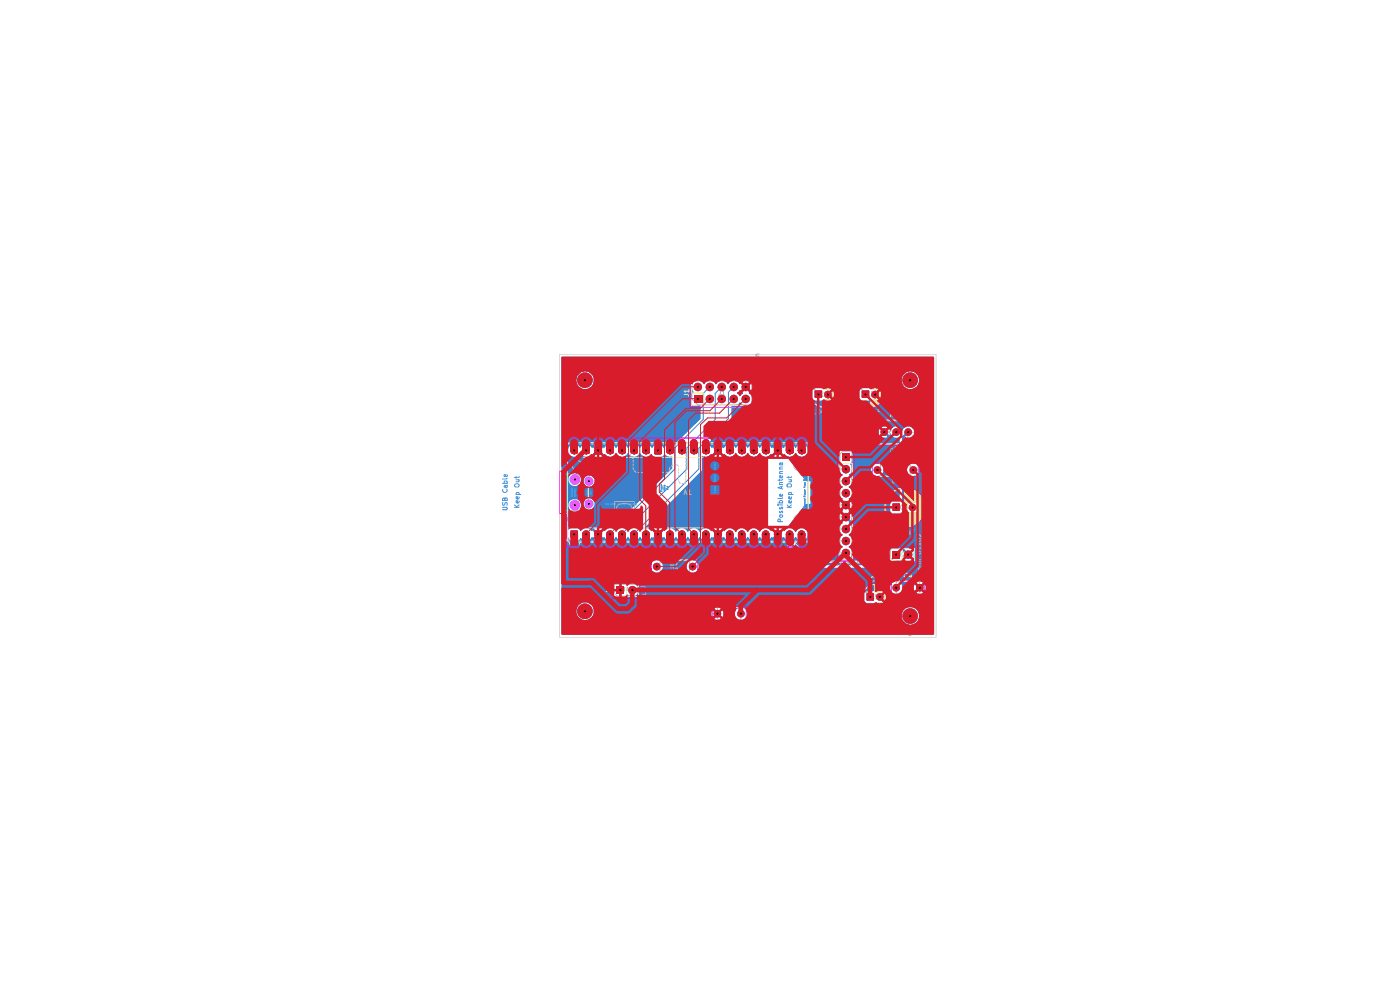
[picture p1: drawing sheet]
<svg xmlns="http://www.w3.org/2000/svg" width="297mm" height="210mm" viewBox="0 0 297 210" stroke-linecap="round" stroke-linejoin="round" font-family="sans-serif">
<g fill="#0fe">
<path d="M189.6 107.1h1.1v1.1h-1.1z"/>
<circle cx="186.1" cy="99.7" r=".8"/>
<circle cx="193.8" cy="99.7" r=".8"/>
</g>
<path d="M189.6 107h1.1v1.1h-1.1z" fill="none" stroke="#0fe" stroke-width=".51"/>
<g fill="#0fe">
<path d="M184.1 126.1h1.1v1.1h-1.1z"/>
<circle cx="193.6" cy="107.7" r=".8"/>
<circle cx="134.2" cy="125.2" r=".89"/>
<circle cx="152.2" cy="130.2" r=".8"/>
<circle cx="157.2" cy="130.2" r=".8"/>
</g>
<path d="M184.1 126.1h1.1v1.1h-1.1z" fill="none" stroke="#0fe" stroke-width=".51"/>
<g fill="#0fe">
<path d="M164.2 112.7l.2-.1h1.2l.2 .1v.6h-1.6z"/>
<path d="M165.5 112.5l.3 .2-.1 .2-.3-.2z"/>
<path d="M164.3 112.5l.3 .2-.1 .2-.3-.2z"/>
<path d="M178.6 96.1h1.7v1.7h-1.7z"/>
<path d="M189.3 116.8h1.7v1.7h-1.7z"/>
<path d="M130.8 124.3h1.7v1.7h-1.7z"/>
<path d="M126.1 112.7l.2-.1h1.2l.2 .1v.6h-1.6z"/>
<path d="M127.4 112.5l.3 .2-.1 .2-.3-.2z"/>
<path d="M126.2 112.5l.3 .2-.1 .2-.3-.2z"/>
<path d="M121.2 112.7h1.2v1.2h-1.2z"/>
<circle cx="159.9" cy="113.3" r=".8"/>
<circle cx="162.4" cy="113.3" r=".8"/>
<circle cx="165" cy="113.3" r=".8"/>
<circle cx="167.5" cy="113.3" r=".8"/>
<circle cx="170.1" cy="113.3" r=".8"/>
<circle cx="179.5" cy="99.5" r=".89"/>
<circle cx="179.5" cy="102.1" r=".89"/>
<circle cx="179.5" cy="104.6" r=".89"/>
<circle cx="179.5" cy="107.1" r=".89"/>
<circle cx="179.5" cy="109.7" r=".89"/>
<circle cx="179.5" cy="112.2" r=".89"/>
<circle cx="179.5" cy="114.8" r=".89"/>
<circle cx="179.5" cy="117.3" r=".89"/>
<circle cx="190.1" cy="124.7" r=".8"/>
<circle cx="195.1" cy="124.7" r=".8"/>
<circle cx="193.1" cy="130.7" r="1.65"/>
<circle cx="186.6" cy="126.6" r=".8"/>
<circle cx="192.7" cy="117.6" r=".89"/>
<circle cx="124.3" cy="113.3" r=".8"/>
<circle cx="126.9" cy="113.3" r=".8"/>
<circle cx="129.4" cy="113.3" r=".8"/>
<circle cx="132" cy="113.3" r=".8"/>
<circle cx="124.1" cy="129.7" r="1.65"/>
<circle cx="122" cy="107.1" r="1.14"/>
<circle cx="124.9" cy="106.9" r=".97"/>
<circle cx="124.9" cy="102.1" r=".97"/>
<circle cx="122" cy="101.7" r="1.14"/>
</g>
<path d="M121.2 112.7h1.2v1.2h-1.2z" fill="none" stroke="#0fe" stroke-width=".42"/>
<g fill="#0fe">
<path d="M138.8 112.7l.2-.1h1.2l.2 .1v.6h-1.6z"/>
<path d="M140.1 112.5l.3 .2-.1 .2-.3-.2z"/>
<path d="M138.9 112.5l.3 .2-.1 .2-.3-.2z"/>
<path d="M151.5 112.7l.2-.1h1.2l.2 .1v.6h-1.6z"/>
<path d="M152.8 112.5l.3 .2-.1 .2-.3-.2z"/>
<path d="M151.6 112.5l.3 .2-.1 .2-.3-.2z"/>
<path d="M151.5 95.5h1.6v.6l-.2 .3h-1.2l-.2-.3z"/>
<path d="M152.8 96l.3 .1-.1 .2-.3-.2z"/>
<path d="M151.6 96l.3 .1-.1 .2-.3-.2z"/>
<path d="M138.8 95.5h1.6v.6l-.2 .3h-1.2l-.2-.3z"/>
<path d="M140.1 96l.3 .1-.1 .2-.3-.2z"/>
<path d="M138.9 96l.3 .1-.1 .2-.3-.2z"/>
<path d="M126.1 95.5h1.6v.6l-.2 .3h-1.2l-.2-.3z"/>
<path d="M127.4 96l.3 .1-.1 .2-.3-.2z"/>
<path d="M126.2 96l.3 .1-.1 .2-.3-.2z"/>
<path d="M164.2 95.5h1.6v.6l-.2 .3h-1.2l-.2-.3z"/>
<path d="M165.5 96l.3 .1-.1 .2-.3-.2z"/>
<path d="M164.3 96l.3 .1-.1 .2-.3-.2z"/>
<path d="M173.1 83.1h1.1v1.1h-1.1z"/>
<circle cx="134.5" cy="113.3" r=".8"/>
<circle cx="137" cy="113.3" r=".8"/>
<circle cx="139.6" cy="113.3" r=".8"/>
<circle cx="142.1" cy="113.3" r=".8"/>
<circle cx="144.7" cy="113.3" r=".8"/>
<circle cx="139.3" cy="120.2" r=".8"/>
<circle cx="146.9" cy="120.2" r=".8"/>
<circle cx="147.2" cy="113.3" r=".8"/>
<circle cx="149.7" cy="113.3" r=".8"/>
<circle cx="152.3" cy="113.3" r=".8"/>
<circle cx="154.8" cy="113.3" r=".8"/>
<circle cx="157.4" cy="113.3" r=".8"/>
<circle cx="157.4" cy="95.5" r=".8"/>
<circle cx="154.8" cy="95.5" r=".8"/>
<circle cx="152.3" cy="95.5" r=".8"/>
<circle cx="149.7" cy="95.5" r=".8"/>
<circle cx="147.2" cy="95.5" r=".8"/>
<circle cx="144.7" cy="95.5" r=".8"/>
<circle cx="142.1" cy="95.5" r=".8"/>
<circle cx="139.6" cy="95.5" r=".8"/>
<circle cx="137" cy="95.5" r=".8"/>
<circle cx="134.5" cy="95.5" r=".8"/>
<circle cx="132" cy="95.5" r=".8"/>
<circle cx="129.4" cy="95.5" r=".8"/>
<circle cx="126.9" cy="95.5" r=".8"/>
<circle cx="124.3" cy="95.5" r=".8"/>
<circle cx="121.8" cy="95.5" r=".8"/>
<circle cx="124.1" cy="80.6" r="1.65"/>
<circle cx="170.1" cy="95.5" r=".8"/>
<circle cx="167.5" cy="95.5" r=".8"/>
<circle cx="165" cy="95.5" r=".8"/>
</g>
<path d="M173.1 83.1h1.1v1.1h-1.1z" fill="none" stroke="#0fe" stroke-width=".51"/>
<g fill="#0fe">
<path d="M183.1 83.1h1.1v1.1h-1.1z"/>
<circle cx="175.6" cy="83.7" r=".8"/>
<circle cx="192.7" cy="91.7" r=".8"/>
<circle cx="190.1" cy="91.7" r=".8"/>
<circle cx="187.6" cy="91.7" r=".8"/>
<circle cx="193.1" cy="80.6" r="1.65"/>
</g>
<path d="M183.1 83.1h1.1v1.1h-1.1z" fill="none" stroke="#0fe" stroke-width=".51"/>
<g fill="#0fe">
<path d="M147.2 83.8h1.8v1.7h-1.8z"/>
<circle cx="185.6" cy="83.7" r=".8"/>
<circle cx="162.4" cy="95.5" r=".8"/>
<circle cx="159.9" cy="95.5" r=".8"/>
<circle cx="153.1" cy="84.6" r=".89"/>
<circle cx="155.7" cy="84.6" r=".89"/>
<circle cx="158.2" cy="84.6" r=".89"/>
<circle cx="148" cy="82.1" r=".89"/>
<circle cx="150.6" cy="84.6" r=".89"/>
<circle cx="150.6" cy="82.1" r=".89"/>
<circle cx="153.1" cy="82.1" r=".89"/>
<circle cx="155.7" cy="82.1" r=".89"/>
<circle cx="158.2" cy="82.1" r=".89"/>
</g>
<g fill="#3b80ca">
<path d="M156.3 83.3l1.5-1 .3 .3-.7 .7 .2 .1-.6 .6-.7-.6z"/>
<path d="M119.2 75.7h78.9l.1 .1-.1 58.9h-78.9l-.1-5.2h3.2v.5a1.85 1.85 0 0 0 1.5 1.5 1.85 1.85 0 0 0 1.9-.8l.2-.6h25l.2 .8 .7-.6 .4 .3-.7 .7 .4 .1h.6l.5-.1-.7-.7 .3-.3 .7 .6 .2-.8h2.4a1.26 1.26 0 0 0 .9 1.3h.7l.5-.2 .5-.7h32.8v.5l.3 .7a1.85 1.85 0 0 0 2.9 .2 1.85 1.85 0 0 0-.5-2.9 1.85 1.85 0 0 0-2.7 1.3v.2h-32.8a1.3 1.3 0 0 0-1.1-1.6 1.3 1.3 0 0 0-1.5 1.2h-2.4l-.2-.7-.7 .7-.3-.3 .7-.7-.5-.2h-.6l-.4 .2 .7 .7-.4 .3-.7-.7-.2 .7h-25v-.8a1.83 1.83 0 0 0-2.8-1.2l-.5 .6-.3 .8h-3.2v-5.2h11.2v.6h.8v.5h-.8v.9l.3 .2h.8v-.9h.5v.9h.6l.5-.5a1.84 1.84 0 0 0 1.4 .5l.8-.5h48.1v1.6l.3 .2 .3 .2h1.4l.4-.3 .3 .1a1.16 1.16 0 0 0 1.3-.1l-.7-.7h.3l.1-.3 .7 .7 .1-.1a1.03 1.03 0 0 0-.1-1.4l-.7 .7-.1-.2-.3-.1 .7-.7-.1-.2a1.5 1.5 0 0 0-1.5 .2l-.4-.2h-1.4l-.6 .4v.2h-48.1l.1-.3a.94 .94 0 0 0 0-1.1h53.6v.3a1.14 1.14 0 0 0 .9 1 1.34 1.34 0 0 0 1.6-1.3h2.4l.2 .8 .7-.7 .1 .2 .3 .2-.7 .7a1.5 1.5 0 0 0 1.5 0l-.7-.7 .3-.4 .7 .7 .2-1.1-.2-.4-.7 .7-.3-.3 .7-.7-.4-.2a.91 .91 0 0 0-1.1 .2l.7 .7-.4 .3-.7-.7-.2 .7h-2.4l-.1-.5a1.31 1.31 0 0 0-1.4-.7 1.31 1.31 0 0 0-1 1.2h-53.6l-.1-.3a1.38 1.38 0 0 0-2.1 0h-.1l-.4-.5h-.7v1h-.5v-1h-.9l-.2 .5h-11.2v-4.3h19a1.31 1.31 0 0 0 .7 1.4 1.31 1.31 0 0 0 1.5-.4l.3-1h5.1a1.29 1.29 0 0 0 1.4 1.5 1.29 1.29 0 0 0 1-1.8l-.5-.7a1.29 1.29 0 0 0-1.9 1h-5.1l-.2-.6-.5-.4a1.3 1.3 0 0 0-1.8 1h-19v-12.9h1.5v.4a1.36 1.36 0 0 0 1.7 1 1.36 1.36 0 0 0 .9-1.7h.6v.3l.5 .8a1.18 1.18 0 0 0 1.6-.2 1.2 1.2 0 0 0-.1-1.7 1.2 1.2 0 0 0-1.6 0l-.4 .8h-.6l-.2-.5a1.37 1.37 0 0 0-1.4-.4 1.37 1.37 0 0 0-1 1.2h-1.5v-5.5h1.5v.5a1.34 1.34 0 0 0 1.4 1 1.34 1.34 0 0 0 1.2-1.1h.6v.3a1.15 1.15 0 0 0 .9 .9 1.15 1.15 0 0 0 1.2-.4 1.18 1.18 0 0 0-.4-1.9 1.18 1.18 0 0 0-1.7 1.1h-.6l.1-.2a1.36 1.36 0 0 0-1.3-1.4 1.36 1.36 0 0 0-1.4 1.2h-1.5v-6.1h1.4v.4a1.34 1.34 0 0 0 1.2 1 1.34 1.34 0 0 0 1.4-.8 1.28 1.28 0 0 0 1 .8 1.28 1.28 0 0 0 1.3-.6h.2v.2l.8-.8 .4 .4-.8 .7 .3 .1 1.5-.1-.8-.7 .4-.4 .7 .8 .3-.2a1.28 1.28 0 0 0 1.2 .6 1.28 1.28 0 0 0 1.1-.8 1.37 1.37 0 0 0 1.3 .8 1.37 1.37 0 0 0 1.2-.8 1.37 1.37 0 0 0 1.3 .8 1.37 1.37 0 0 0 1.3-.8 1.28 1.28 0 0 0 1 .8 1.28 1.28 0 0 0 1.3-.6h.2l.2 .4 .5 .2h1.3l.4-.2 .2-.4 .2 .1a1.68 1.68 0 0 0 1.4 .4l.1 2.6-12.8 12.7h-.7l-.8 .6-.2-.2-.7 .7-.4-.3 .8-.8h-.1h-1.7l.8 .8-.4 .3-.8-.7-.2 .2-.7-.6a1.6 1.6 0 0 0-1.5 .6l-.6-.6h-1.6l-.5 .4v1.8l.5 .4h1.6l.4-.3 .1-.3 .2 .1a1.29 1.29 0 0 0 2.2-.3l.3 .2 .6-.6 .4 .3-.7 .6 .2 .1a1.16 1.16 0 0 0 1.3-.1l-.6-.6 .4-.3 .6 .6 .2-.2a1.34 1.34 0 0 0 1.3 .8 1.34 1.34 0 0 0 1.2-.9 1.37 1.37 0 0 0 1.3 .9 1.37 1.37 0 0 0 1.2-.9 1.37 1.37 0 0 0 1.3 .9 1.37 1.37 0 0 0 1.3-.9 1.34 1.34 0 0 0 1.2 .9 1.34 1.34 0 0 0 1.2-.8l.3 .2 .6-.6 .4 .3-.7 .6 .2 .1a1.16 1.16 0 0 0 1.3-.1l-.6-.6 .4-.3 .6 .6 .2-.2a1.34 1.34 0 0 0 1.3 .8 1.34 1.34 0 0 0 1.2-.9 1.37 1.37 0 0 0 1.3 .9 1.37 1.37 0 0 0 1.2-.9 1.37 1.37 0 0 0 1.3 .9 1.37 1.37 0 0 0 1.3-.9 1.34 1.34 0 0 0 1.2 .9 1.34 1.34 0 0 0 1.2-.8l.3 .2 .6-.6 .4 .3-.7 .6 .2 .1a1.16 1.16 0 0 0 1.3-.1l-.6-.6 .4-.3 .6 .6 .2-.2a1.34 1.34 0 0 0 1.3 .8 1.34 1.34 0 0 0 1.2-.9 1.37 1.37 0 0 0 1.3 .9 1.37 1.37 0 0 0 1.2-.9 1.37 1.37 0 0 0 1.3 .9 1.37 1.37 0 0 0 1.3-.9 1.34 1.34 0 0 0 1.2 .9 1.34 1.34 0 0 0 1.2-.8l.3 .2 .6-.6 .4 .3-.7 .6 .2 .1a1.16 1.16 0 0 0 1.3-.1l-.6-.6 .4-.3 .6 .6 .2-.2 .5 .4v1.1l4.9 5h.4h13.6l.4-.1 2.5-2.6 .2 .1v.8l.4 .4h1.9l1.1-1.2 .3 .4-.6 .5 .1 .1 .3 .2h.7l.3-.2 .1-.1-.6-.5 .4-.4 .6 .6 .2-.4v-.7l-.2-.4-.6 .7-.1-.3-.3-.1 .6-.7a1.26 1.26 0 0 0-1.5 0l.6 .6-.3 .5-.7-.7v-.3l-.3-.2-.9-.1-.1-.2 2.1-2.1 .1-5.6 .3 .3a1.35 1.35 0 0 0 1.5 .1 1.35 1.35 0 0 0 .7-1.2 1.34 1.34 0 0 0-1-1.2 1.29 1.29 0 0 0-1.3 .5h-.2v-6.7l.3 .2a1.29 1.29 0 0 0 1.6 .4 1.29 1.29 0 0 0 .6-1.6l-.5-.7a1.23 1.23 0 0 0-1.8 .6h-.2v-6.1l.2-.2h.4a1.25 1.25 0 0 0 .6-2.1 1.25 1.25 0 0 0-2.1 .6h-.2v-.2a1.29 1.29 0 0 0-1.2-.7 1.29 1.29 0 0 0-1.2 .9h-.1l-.1-.3-.7 .6-.3-.4 .6-.6-1-.1-.3 .1 .6 .6-.4 .4-.6-.6-.2 .9 .2 .4 .6-.6 .4 .4-.6 .6 .3 .1 1-.1-.6-.6 .3-.4 .7 .6 .2-.3h.1a.9 .9 0 0 0 .8 .8h1.1v13.5l-1.8 .2-.2 .3v1.7l.4 .4 1.6 .1v4.3l-5.6 5.6h-12.9l-4.1-4.1v-.4l.3-.4 .2-.2 .2 .2a1.29 1.29 0 0 0 1.7 .5 1.29 1.29 0 0 0 .5-1.7l-.1-.3-.7-.4a1.72 1.72 0 0 0-1.5 .6l-.2 .1-.2-.3-.6-.4a1.6 1.6 0 0 0-1.5 .6l-.2-.2-.7 .7-.4-.3 .8-.8h-.1h-1.7l.8 .8-.4 .3-.8-.7-.2 .2-.7-.6h-.7l-.7 .4-.2 .3-1-.7h-.6l-.7 .4-.2 .3-1-.7h-.7l-.7 .4-.1 .3-1-.7h-.7l-.8 .6-.2-.2-.7 .7-.4-.3 .8-.8h-.1h-1.7l.8 .8-.4 .3-.8-.7-.2 .2-.7-.6a1.72 1.72 0 0 0-1.6 .6l-.1 .1-.2-.3-.7-.4a1.72 1.72 0 0 0-1.5 .6l-.2 .1-.1-.3-.7-.4a1.72 1.72 0 0 0-1.5 .6l-.2 .1-.2-.3-.6-.4a1.6 1.6 0 0 0-1.5 .6l-.2-.2-.7 .7-.4-.3 .8-.8h-.1h-1.7l.8 .8-.4 .3-.8-.7-.2 .2-.7-.6h-.5v-.3l.2-.2h30.2l3.6-4.7h1v-4.8h-1l-3.6-4.8h-4.4v14.3h-25.8l11.7-11.6 .1-3.3 .2-.1a1.11 1.11 0 0 0 1.7-.3h.2v.2l.8-.8 .4 .4-.8 .7 .3 .1 1.5-.1-.8-.7 .4-.4 .7 .8 .3-.2a1.28 1.28 0 0 0 1.2 .6 1.28 1.28 0 0 0 1.1-.8 1.37 1.37 0 0 0 1.3 .8 1.37 1.37 0 0 0 1.2-.8 1.37 1.37 0 0 0 1.3 .8 1.37 1.37 0 0 0 1.3-.8 1.28 1.28 0 0 0 1 .8 1.28 1.28 0 0 0 1.3-.6h.2v.2l.8-.8 .4 .4-.8 .7 .3 .1 1.5-.1-.8-.7 .4-.4 .7 .8 .3-.2a1.28 1.28 0 0 0 1.2 .6 1.28 1.28 0 0 0 1.1-.8 1.31 1.31 0 0 0 1.2 .8 1.31 1.31 0 0 0 1.2-.8h6.9v1.9l.4 .3-.4 .9v.8l.7 .8a1.48 1.48 0 0 0 0 2.5 1.5 1.5 0 0 0 0 2.6l-.1 .1 .6 .6-.4 .4-.6-.6-.2 .4 .2 1.1 .6-.7 .4 .4-.6 .6v.3l.6 .7-.4 .3-.6-.6-.2 .4 .2 1.1 .6-.6 .4 .3-.6 .7 .1 .2a1.5 1.5 0 0 0 0 2.5 1.5 1.5 0 0 0 0 2.5 1.39 1.39 0 0 0-.5 2.1 1.39 1.39 0 0 0 2 .2 1.39 1.39 0 0 0 0-2.1l-.3-.2a1.51 1.51 0 0 0 0-2.6 1.44 1.44 0 0 0 0-2.5l.2-.1-.7-.7 .4-.3 .7 .6 .2-.9-.2-.6-.7 .6-.4-.3 .7-.7-.2-.1 .2-.2-.7-.6 .4-.4 .7 .7a1.26 1.26 0 0 0 0-1.5l-.7 .6-.4-.4 .7-.6-.2-.2a1.44 1.44 0 0 0 0-2.5 1.44 1.44 0 0 0 0-2.6l.5-.3 .3-.9h4a1.31 1.31 0 0 0 1.9 1.3 1.31 1.31 0 0 0 0-2.3 1.31 1.31 0 0 0-1.9 1h-4l-.2-.6-.3-.4 .5-.7v-1.7l-.3-.5h-2.1l-.3 .5h-6.9l.1-.8a1.21 1.21 0 0 0-.9-1 1.72 1.72 0 0 0-1.5 .7h-.2l-.2-.3-.6-.4a1.72 1.72 0 0 0-1.6 .7h-.1l-.1-.1-.6 .6-.4-.4 .6-.6-.4-.2h-.7l-.4 .2 .7 .6-.4 .4-.6-.6-.3 .1-.1-.3-.7-.4a1.72 1.72 0 0 0-1.6 .7h-.1l-.2-.3-.7-.4a1.72 1.72 0 0 0-1.5 .7h-.2l-.1-.3-.7-.4a1.72 1.72 0 0 0-1.5 .7h-.2l-.2-.3-.6-.4a1.72 1.72 0 0 0-1.6 .7h-.1l-.1-.1-.6 .6-.4-.4 .6-.6-.4-.2h-.7l-.4 .2 .7 .6-.4 .4-.6-.6-.3 .1-.1-.3-.7-.5 5.1-5.1v-3.1l1.1-.1 .7-.6a1.38 1.38 0 0 0 2.2 .3 1.38 1.38 0 0 0-.3-2.2l.1-.1-.2-.3h13.5v1.4l.3 .4 .3 .2h1.4l.4-.3 .3 .1a1.03 1.03 0 0 0 1.3-.1l-.7-.7 .4-.1v-.2l.7 .7 .2-.5-.2-.9h5.6v1.4l.3 .4 .3 .2h1.5l.5-.3a1.02 1.02 0 0 0 1.4 0l-.7-.7 .5-.3 .6 .7 .2-.5-.2-1-.6 .7-.5-.3 .7-.8a1.65 1.65 0 0 0-1.6 .1l-.3-.3h-1.5l-.4 .3-.2 .4-5.6-.1-.7 .7v-.2l-.4-.1 .7-.8a1.65 1.65 0 0 0-1.6 .1l-.4-.3h-1.4l-.4 .3-.2 .4h-13.5l-.4-.4 .3-.3 .7 .5 .2-.4-.2-1.1-.7 .7-.3-.3 .6-.7a1.26 1.26 0 0 0-1.6 0l.7 .7-.3 .3-.7-.7-.2 .2a1.44 1.44 0 0 0-2.5 0 1.44 1.44 0 0 0-2.5 0 1.44 1.44 0 0 0-2.6 0 1.35 1.35 0 0 0-2-.5 1.35 1.35 0 0 0-.1 2.1v.2l-.4 .2v2.2l.2 .3 1.6 .1v2.8l-5.6 5.5h-.2a1.38 1.38 0 0 0-1.9 .6h-.2l-.1-.3a1.26 1.26 0 0 0-2 0l-.4 .3-.1-.3-.7-.4a1.72 1.72 0 0 0-1.6 .7h-.1l-.2-.3-.7-.4a1.72 1.72 0 0 0-1.5 .7h-.2l-.1-.3-.7-.4a1.72 1.72 0 0 0-1.5 .7h-.2l-.2-.3-.6-.4a1.72 1.72 0 0 0-1.6 .7h-.1l-.1-.1-.6 .6-.4-.4 .6-.6-.4-.2h-.7l-.4 .2 .7 .6-.4 .4-.6-.6-.3 .1-.1-.3-.7-.4a1.72 1.72 0 0 0-1.6 .7h-.1l-.2-.3-.4-.3a1.23 1.23 0 0 0-1.9 1.1h-1.4v-14.9h3.2v.4a1.83 1.83 0 0 0 2.9 1.2l.6-.7 .1-.9h65.4v.4a1.85 1.85 0 0 0 2.9 1.2 1.85 1.85 0 0 0 0-3.1 1.85 1.85 0 0 0-2.9 1.2v.3h-65.4a1.82 1.82 0 0 0-1.8-1.8 1.82 1.82 0 0 0-1.8 1.8h-3.2z"/>
</g>
<path d="M150.5 82l-1.3 1.5v5.5l-6 6v4.5l-13.8 13.8M153.1 82l-1.4 1.5v5.5l-6 6v4.5l-13.8 13.8M155.6 82l-1.1 1.2v5.6l-6.2 6.3v4.4l-13.8 13.8M126.8 113.3l4.8 4.7v7.1" fill="none" stroke="#3b80ca" stroke-width=".21"/>
<path d="M192.6 91.6l-1 1.1v20.9l-6 6h-13.6l-4.5-4.6v-1.7" fill="none" stroke="#3b80ca" stroke-width=".51"/>
<g fill="#3b80ca">
<path d="M151.5 95.5h1.6v.6l-.2 .3h-1.2l-.2-.3z"/>
<path d="M152.8 96l.3 .1-.1 .2-.3-.2z"/>
<path d="M151.6 96l.3 .1-.1 .2-.3-.2z"/>
<path d="M138.8 95.5h1.6v.6l-.2 .3h-1.2l-.2-.3z"/>
<path d="M140.1 96l.3 .1-.1 .2-.3-.2z"/>
<path d="M138.9 96l.3 .1-.1 .2-.3-.2z"/>
<path d="M126.1 95.5h1.6v.6l-.2 .3h-1.2l-.2-.3z"/>
<path d="M127.4 96l.3 .1-.1 .2-.3-.2z"/>
<path d="M126.2 96l.3 .1-.1 .2-.3-.2z"/>
<path d="M147.2 83.8h1.8v1.7h-1.8z"/>
<path d="M121.2 112.7h1.2v1.2h-1.2z"/>
<circle cx="154.8" cy="95.5" r=".8"/>
<circle cx="152.3" cy="95.5" r=".8"/>
<circle cx="149.7" cy="95.5" r=".8"/>
<circle cx="147.2" cy="95.5" r=".8"/>
<circle cx="144.7" cy="95.5" r=".8"/>
<circle cx="142.1" cy="95.5" r=".8"/>
<circle cx="139.6" cy="95.5" r=".8"/>
<circle cx="137" cy="95.5" r=".8"/>
<circle cx="134.5" cy="95.5" r=".8"/>
<circle cx="132" cy="95.5" r=".8"/>
<circle cx="129.4" cy="95.5" r=".8"/>
<circle cx="126.9" cy="95.5" r=".8"/>
<circle cx="124.3" cy="95.5" r=".8"/>
<circle cx="121.8" cy="95.5" r=".8"/>
<circle cx="124.1" cy="80.6" r="1.65"/>
<circle cx="148" cy="82.1" r=".89"/>
<circle cx="150.6" cy="84.6" r=".89"/>
<circle cx="150.6" cy="82.1" r=".89"/>
<circle cx="153.1" cy="84.6" r=".89"/>
<circle cx="153.1" cy="82.1" r=".89"/>
<circle cx="155.7" cy="84.6" r=".89"/>
<circle cx="155.7" cy="82.1" r=".89"/>
<circle cx="134.2" cy="125.2" r=".89"/>
<circle cx="152.2" cy="130.2" r=".8"/>
<circle cx="157.2" cy="130.2" r=".8"/>
<circle cx="139.3" cy="120.2" r=".8"/>
<circle cx="146.9" cy="120.2" r=".8"/>
</g>
<path d="M121.2 112.7h1.2v1.2h-1.2z" fill="none" stroke="#3b80ca" stroke-width=".42"/>
<g fill="#3b80ca">
<path d="M126.1 112.7l.2-.1h1.2l.2 .1v.6h-1.6z"/>
<path d="M127.4 112.5l.3 .2-.1 .2-.3-.2z"/>
<path d="M126.2 112.5l.3 .2-.1 .2-.3-.2z"/>
<path d="M130.8 124.3h1.7v1.7h-1.7z"/>
<path d="M138.8 112.7l.2-.1h1.2l.2 .1v.6h-1.6z"/>
<path d="M140.1 112.5l.3 .2-.1 .2-.3-.2z"/>
<path d="M138.9 112.5l.3 .2-.1 .2-.3-.2z"/>
<path d="M151.5 112.7l.2-.1h1.2l.2 .1v.6h-1.6z"/>
<path d="M152.8 112.5l.3 .2-.1 .2-.3-.2z"/>
<path d="M151.6 112.5l.3 .2-.1 .2-.3-.2z"/>
<path d="M184.1 126.1h1.1v1.1h-1.1z"/>
<circle cx="124.3" cy="113.3" r=".8"/>
<circle cx="126.9" cy="113.3" r=".8"/>
<circle cx="129.4" cy="113.3" r=".8"/>
<circle cx="132" cy="113.3" r=".8"/>
<circle cx="134.5" cy="113.3" r=".8"/>
<circle cx="137" cy="113.3" r=".8"/>
<circle cx="124.1" cy="129.7" r="1.65"/>
<circle cx="139.6" cy="113.3" r=".8"/>
<circle cx="142.1" cy="113.3" r=".8"/>
<circle cx="144.7" cy="113.3" r=".8"/>
<circle cx="147.2" cy="113.3" r=".8"/>
<circle cx="149.7" cy="113.3" r=".8"/>
<circle cx="152.3" cy="113.3" r=".8"/>
<circle cx="154.8" cy="113.3" r=".8"/>
<circle cx="157.4" cy="113.3" r=".8"/>
<circle cx="159.9" cy="113.3" r=".8"/>
<circle cx="162.4" cy="113.3" r=".8"/>
<circle cx="190.1" cy="124.7" r=".8"/>
<circle cx="195.1" cy="124.7" r=".8"/>
<circle cx="193.1" cy="130.7" r="1.65"/>
</g>
<path d="M184.1 126.1h1.1v1.1h-1.1z" fill="none" stroke="#3b80ca" stroke-width=".51"/>
<g fill="#3b80ca">
<path d="M189.3 116.8h1.7v1.7h-1.7z"/>
<path d="M189.6 107.1h1.1v1.1h-1.1z"/>
<circle cx="186.6" cy="126.6" r=".8"/>
<circle cx="179.5" cy="114.8" r=".89"/>
<circle cx="179.5" cy="117.3" r=".89"/>
<circle cx="192.7" cy="117.6" r=".89"/>
<circle cx="186.1" cy="99.7" r=".8"/>
<circle cx="193.8" cy="99.7" r=".8"/>
</g>
<path d="M189.6 107h1.1v1.1h-1.1z" fill="none" stroke="#3b80ca" stroke-width=".51"/>
<g fill="#3b80ca">
<path d="M164.2 112.7l.2-.1h1.2l.2 .1v.6h-1.6z"/>
<path d="M165.5 112.5l.3 .2-.1 .2-.3-.2z"/>
<path d="M164.3 112.5l.3 .2-.1 .2-.3-.2z"/>
<path d="M164.2 95.5h1.6v.6l-.2 .3h-1.2l-.2-.3z"/>
<path d="M165.5 96l.3 .1-.1 .2-.3-.2z"/>
<path d="M164.3 96l.3 .1-.1 .2-.3-.2z"/>
<path d="M183.1 83.1h1.1v1.1h-1.1z"/>
<circle cx="193.6" cy="107.7" r=".8"/>
<circle cx="165" cy="113.3" r=".8"/>
<circle cx="167.5" cy="113.3" r=".8"/>
<circle cx="170.1" cy="113.3" r=".8"/>
<circle cx="170.1" cy="95.5" r=".8"/>
<circle cx="167.5" cy="95.5" r=".8"/>
<circle cx="165" cy="95.5" r=".8"/>
<circle cx="162.4" cy="95.5" r=".8"/>
<circle cx="159.9" cy="95.5" r=".8"/>
<circle cx="157.4" cy="95.5" r=".8"/>
<circle cx="192.7" cy="91.7" r=".8"/>
<circle cx="190.1" cy="91.7" r=".8"/>
<circle cx="187.6" cy="91.7" r=".8"/>
<circle cx="193.1" cy="80.6" r="1.65"/>
</g>
<path d="M183.1 83.1h1.1v1.1h-1.1z" fill="none" stroke="#3b80ca" stroke-width=".51"/>
<g fill="#3b80ca">
<path d="M178.6 96.1h1.7v1.7h-1.7z"/>
<path d="M173.1 83.1h1.1v1.1h-1.1z"/>
<circle cx="185.6" cy="83.7" r=".8"/>
<circle cx="179.5" cy="99.5" r=".89"/>
<circle cx="179.5" cy="102.1" r=".89"/>
<circle cx="179.5" cy="104.6" r=".89"/>
<circle cx="179.5" cy="107.1" r=".89"/>
<circle cx="179.5" cy="109.7" r=".89"/>
<circle cx="179.5" cy="112.2" r=".89"/>
</g>
<path d="M173.1 83.1h1.1v1.1h-1.1z" fill="none" stroke="#3b80ca" stroke-width=".51"/>
<g fill="#3b80ca">
<circle cx="175.6" cy="83.7" r=".8"/>
<circle cx="158.2" cy="84.6" r=".89"/>
<circle cx="158.2" cy="82.1" r=".89"/>
</g>
<path d="M118.7 75.1h79.9v60.1h-79.9z" fill="none" stroke="#d0d2cd" stroke-width=".21"/>
<g fill="none" stroke="#4196e2" stroke-width=".21">
<path d="M136.2 99.2h.2v.2l-.1 .1-.1-.1h.2M136.6 99.2v.2h.3M136.9 99.2v.3M137.1 99.4l.3-.2h-.3v.2h.2M137.5 99.2v.5M138.1 99.2v.5h-.2l-.1-.3h.3M138.7 99.2h.3v.5l-.3-.1zM139.5 99.2v.5l-.3-.5v.5M139.8 99.4h-.1v-.2l.3 .1v.2l-.2 .2-.1-.1M140.2 99.2l.1 .5 .2-.5M140.2 99.3h.2M151.4 98.7l.4-.1v.3h-.3z"/>
<path d="M151.6 98.3h.2l-.2 .1M151.6 98.1v.1M151.8 99.8v.2h-.2v-.2l.1 .2M151.8 99.5v.2h-.2v-.2l.1 .2M151.8 99.4v-.2h-.2v.2h.3M151.8 98.1l-.4 .1M165.4 99.5h.6M165.6 98.2l.1 .4h.3l-.1-.4M166 100h-.5l-.1 .2v.2M166 99.1h-.5l-.1 .1v.3M166 98.2h-.6v.4M106.6 107.6h.9l.1 .2-.1 .3h-.9"/>
<path d="M106.6 102.5h1M106.7 106.6l-.1 .3 .2 .3 .2-.1 .2-.5h.3v.6M106.7 103.8l-.1 .3 .4 .4 .6-.4-.1-.3M107 102.5v-.5h.5v.5M107.1 105.8l.2-.2 .3 .2v.4h-1l.1-.5h.3l.1 .5M107.2 103v.3l.2 .2 .2-.2-.1-.3M107.5 100.7v.4h-.5l-.1-.3 .3-.1 .1 .4M107.6 103h-.5l-.2 .1 .1 .3M107.6 101.4l-.2 .2h-.8M109.1 102.9a.6 .6 0 0 1 1.1 0l-.2 .4h-.7zM109.1 107.6h1.1M109.1 107.1l.6 .5"/>
<path d="M109.5 104.9h1M109.5 101.8h.7M109.5 101.1v.3M109.6 104.9v-.4h.5v.4M110.1 106.3l.1 .2-.2 .2h-.4l-.1-.4 .2-.1 .1 .5M110.1 105.4l.1 .3-.2 .1h-.4l-.1-.3 .2-.2 .1 .5M110.1 101.8v.4h-.6M110.2 101.1l-.1 .2h-1M110.2 107.1l-.6 .4M121.1 105.2v.2h.4v-.2M121.1 103.5h.4v.2h-.2v-.2M121.2 104.4h.3v.1z"/>
<path d="M121.2 104.9l.3 .2M121.2 104.9h.3M121.3 104.9v-.2h.2v.2M121.3 104.1l-.1 .1 .2 .1 .1-.2v.2M121.3 105.3v.1M121.5 103.8v.2l-.3-.2 .2 .2M121.5 104.9l-.3 .2M121.8 105l.1 .3h.1v-.3M121.9 104.8l.2 .1h-.2zM121.9 103.6l.1 .2M121.9 103.8h.2M122 104.6l.1-.1-.2-.1v.2h.3"/>
<path d="M122 104.4l.1-.2h-.2v.2h.3M122 103.8l.1 .2h-.2v-.2l.1 .2M124.4 104.9h.4M124.4 104.8l.2 .1 .2-.1M124.5 104.1h.3M124.6 104.1v-.2h.2v.2M124.8 104.5v.2l-.3-.2 .2 .2M124.8 104.3h-.3l.2 .1M125.1 104.6h.3v.2l-.2 .1zM125.2 104.4h.2M125.2 104.1v.1M125.4 104.4h-.2"/>
<path d="M125.4 104.1l-.3 .1M128.4 106.8l.1 .3M128.4 107.1h.2M128.7 107.1v-.3h.1v.3M129 106.8h.2v.3h-.2zM129.8 106.8h-.2v.3l.2-.1M129.8 106.7v.4M129.8 106.8h.2l-.1 .3-.1-.1 .2-.1M130.2 106.8v.3l.1-.2M130.4 106.8l.2 .2-.2 .1M130.6 106.8v.3M131.1 107l-.1 .1"/>
<path d="M131.1 106.8v.3M131.3 106.8v.3l-.1-.1 .2-.1M131.7 106.8h-.2v.3l.2-.1M131.7 106.7v.4M132 106.8h-.2v.2h.2M132 106.7v.4M132.1 106.8h.2l-.1 .3zM132.4 106.8l.2 .1-.1 .2h-.1M133.1 107v.1v-.3v.3M133.3 106.8h.2l-.2 .3 .2-.2M133.7 106.8h-.1l.1 .2h-.1M133.9 106.8l.2 .1-.1 .2-.2-.1z"/>
<path d="M134.3 106.8h-.1v.3l.1-.1M134.3 106.7v.4M134.4 106.8l.2 .3M134.6 106.8l-.2 .3M134.7 106.8h.2v.3h-.2M134.7 107h.2M140.2 104.1v.2h.2v-.2M140.3 103.8h.1v.1h-.1zM140.3 102.7h.1M140.4 103.6v-.2h-.1v.2h.3M140.4 103.3v-.1h-.1v.1h.3M140.4 102.9l-.1 .1v-.2v.2"/>
<path d="M140.8 104h.3M140.8 103.8l.1 .2M141.1 103.5v.2h-.3v-.2l.2 .2M141.1 103.3l-.1 .1-.2-.1 .2 .1M141.1 103.1l-.1-.2-.2 .1 .4 .1M141.1 103.8l-.2 .1M141.4 103.7l.3-.1v.2h-.3zM141.5 103.3h.2l-.2 .1M141.5 103.1v.1M141.7 103.1l-.3 .1M151.4 104.4v.1h.4v-.1M151.4 102.7h.4v.1h-.2v-.1"/>
<path d="M151.4 100.3h.4M151.4 100.1l.3 .2M151.5 102.1l-.1 .1h.4v-.1M151.6 103.5h.2v.2h-.2zM151.6 103.3v.1l.1-.1 .1 .1M151.6 101.7l.2 .1-.1 .2zM151.6 100.6l.2 .1M151.6 104.4v.1M151.6 104.1l.2 .2M151.8 104v-.2h-.2v.2h.3M151.8 103h-.2l.1 .1M151.8 101.6v-.1h-.2v.1h.3"/>
<path d="M151.8 101.3l-.2-.2v.2h.3M151.8 100.9v.2h-.2v-.2l.1 .2M151.8 104.1l-.2 .2M151.8 100.1l-.2 .1M165 107.1h.1M165 106.7h1M165.4 107.1h.6M165.4 102.8h.6M165.4 101.6v.4M165.4 100.4h.6M165.4 109.2h.5v.4l-.4 .1-.1-.2zM165.4 108.5v.1l.1 .2 .4-.4 .1 .1-.1 .3"/>
<path d="M165.4 107.6v.3l.2 .1 .3-.5 .1 .2-.1 .3M165.4 106.7v-.4l.1-.1h.4l.1 .1-.1 .4M165.5 110.7v-.5l-.3-.1-.2 .1v.5h1M165.8 103.2v.4M165.9 104.8v.4h-.5v-.4h.2l.1 .4M165.9 100.9l.1 .3-.1 .1h-.4l-.1-.3 .2-.2 .1 .5M166 105.6l-.1 .2h-.9M166 103.1l-1 .4 1 .2M166 102.4h-.6v.4M166 101.6l-.1 .3h-.9M167 102.8v-.1a.64 .64 0 0 1 .9 .1l-.1 .5h-.8zM167 107.6h.9"/>
<path d="M167 107.1l.5 .5M167.3 101.8h.6M167.3 101.1v.3M167.8 101.8l.1 .4h-.6M167.9 106.3l-.1 .4h-.4l-.1-.4 .2-.1 .1 .5M167.9 105.4l-.1 .4h-.4l-.1-.4 .2-.1 .1 .5M167.9 104.9l-.1-.4-.5 .1v.3h.9M167.9 101.1v.2h-.9M167.9 107.1l-.5 .4M170.5 107.5v.2h.3v-.2M170.5 105.8h.3v.2h-.2v-.2M170.5 101.8l.3-.1v.3h-.2z"/>
<path d="M170.5 103.4h.3M170.5 103.3l.2 .1M170.6 105.2v.2h.2v-.2M170.6 106.6h.2v.2h-.2zM170.6 106.4l.2 .1M170.6 104.9h.2v.1zM170.6 103.8h.1M170.6 101.5h.2l-.2 .1M170.6 101.2v.1M170.6 107.6v.1M170.6 107.2l.2 .2M170.6 103.8h.2"/>
<path d="M170.8 107.1l-.2-.1 .4 .1M170.8 106.1l-.2 .1v-.2l.1 .2M170.8 104.8v-.2h-.2v.2h.4M170.8 104.4v-.1h-.2v.1h.4M170.8 104v.2h-.2v-.2l.1 .2M170.8 102.9v.2h-.2v-.2l.1 .2M170.8 102.7v.1h-.2v-.1l.1 .1M170.8 102.5v-.2h-.2v.2h.4M170.8 101.2l-.3 .1M170.8 107.2l-.2 .2M170.8 103.3h-.2"/>
<circle cx="124" cy="80.6" r="3.3"/>
<circle cx="193" cy="80.6" r="3.3"/>
<circle cx="124" cy="129.6" r="3.3"/>
<circle cx="193" cy="130.6" r="3.3"/>
</g>
<g fill="none" stroke="#c2c2c2" stroke-width=".21">
<path d="M133.7 96.1l.1 .7M133.7 94.6v.6M133.7 95.4v.6M133.9 96.9l.4 .4M134.2 93.9h-.5v.5M134.3 99.6h.1M134.3 97.3h.1M134.3 97.6v.5M134.3 98.3v.6M134.3 99.1v.5M134.4 93.9h.6M134.5 99.8l.5 .4"/>
<path d="M135.2 93.9h.6M135.9 93.9h.6M136.7 93.9h.6M137.5 93.9h.5M138.2 93.9h.5M139 93.9h.5M139.7 93.9h.6M140.4 93.9h.6M141.2 93.9h.6M141.9 93.9h.6M142 100l-.2 .2h-.5M142.2 99.1l-.2 .2v.5"/>
<path d="M142.7 93.9h.5M142.9 98.6l-.5 .3M143 98.6h.6l.3 .3v.2M143.5 93.9h.5M143.9 99.3v.6M144.2 93.9h.5M145 93.9h.5v.6M145.5 94.7v.6M145.5 95.5v.6M145.5 96.2v.5M145.5 97v.5M145.5 97.7v.6"/>
<path d="M145.5 98.4v.6M145.5 99.2v.6M145.5 100v.5M135.3 100.2h.5M136 100.2h.5M136.7 100.2h.6M137.5 100.2h.6M138.2 100.2h.6M139 100.2h.5M139.7 100.2h.6M140.5 100.2h.5M143.9 100v.6"/>
<path d="M143.9 100.8v.5M143.9 101.6v.5M144 102.2l.3 .4h.2M145.5 100.7v.6M145.5 101.5v.5M145.5 102.2l-.3 .4h-.5"/>
<circle cx="122.5" cy="98.8" r="1.06"/>
<circle cx="169.5" cy="98.8" r="1.06"/>
<circle cx="122.5" cy="110.2" r="1.06"/>
<circle cx="169.5" cy="110.2" r="1.06"/>
</g>
<g fill="none" stroke="#afafaf" stroke-width=".21">
<path d="M160 77.6v.5h1v-.5M160 79.3h1M160.4 76.8l.6 .2-.6 .3M160.4 75.5h.6M160.4 79.3v.5h.6v-.5M160.5 77.7v.4M161 76v.5h-.6v-.4l.2-.2 .1 .6M161 75.1h-.5l-.1 .2v.2M161.1 78.3v.8M120.5 94.2l.4-.3 50.3 .1 .2 .4-.1 20.3-.4 .2h-49.4l-1.1-.9zM122.8 81v-.9l.3 .7 .3-.7v.9M123.9 80.5h.6"/>
<path d="M123.9 80.1v.9M124.3 84.8h-.5M124.5 80.1v.9M124.9 80.4l.2-.3v.9M124.9 81h.6M146.8 80.8h12.7v5.1h-11.5l-1.2-1.3zM152.8 82.8v.7l-.4 .3M153.2 83.1l.3-.3v1M153.2 83.8h.6M160 83v.4l.5 .1-.1-.5 .5-.1 .1 .2v.4M160 81.3l.2-.2h.7l.1 .4-.1 .2h-.7zM160 80.2h1"/>
<path d="M160.1 91a.45 .45 0 0 0 .4 .6 .45 .45 0 0 0 .5-.6M160.1 86.6a.58 .58 0 0 1 .9 .3 .58 .58 0 0 1-1-.1zM160.1 83.9a.58 .58 0 0 1 .9 .3 .58 .58 0 0 1-1-.1zM160.4 89.7h.6M160.4 88.7h.6M160.4 84.8l.6 .5M160.4 90.1h.6v.5h-.6zM160.4 80.2v.5h.6v-.5M161 89.2h-.6v.5M161 88.3h-.5l-.1 .2v.2M161 85.6v.6l-.6-.6-.4 .2 .1 .4M161 84.8l-.6 .5"/>
<path d="M161.1 82v.7M161.1 87.3v.8M172.5 87.1l.2-.3v1M172.5 87.8h.6M172.5 82.6h.5M172.8 82.3v.5M173.3 100h.1M173.7 86.8a.53 .53 0 0 1 .3 .5 .53 .53 0 0 1-.4 .5l-.2-.6zM173.7 99.1v.4l.1 .1 .4-.1v-.4M173.7 98.3l.5-.1v.4h-.5zM173.7 100h.5M174.4 83.1h-.2l-.4 .2v.5l.4 .3 .2-.1"/>
<path d="M174.6 86.8l.3 .2v.6l-.1 .2a.54 .54 0 0 1-.5-.4 .54 .54 0 0 1 .3-.6zM174.8 83.3l.3-.2v1M174.8 84.1h.5M175.3 87.1v.6h.5M175.8 87.1v.7M176.3 87.3h.3M176.8 86.8h-.5v1M178.2 96.3l.6-.6h1.9v22.9h-2.5zM182.5 87.1l.2-.3v1M182.5 87.8h.6M182.5 82.6h.5M182.8 82.3v.5"/>
<path d="M183.6 86.8a.53 .53 0 0 1 .4 .5 .53 .53 0 0 1-.4 .5l-.2-.6zM184.4 83.1h-.2l-.4 .2v.5l.4 .3 .2-.1M184.6 86.8l.3 .2-.1 .8h-.3l-.1-.2v-.6zM184.8 83.1h.5v.4l-.6 .6h.6M185.3 87.1v.6h.5M185.4 89.3h9.5v4.8h-9.5zM185.8 87.1v.7M186.1 99.7h.7M186.3 87.3h.3M186.8 86.8h-.5v1M186.8 98.4h6.3v2.5h-6.3zM188.3 91.6h.4l.2-.2-.1-.3h-.5v.9"/>
<path d="M188.6 91.6l.3 .4M189.1 91.1l.4 .9 .3-.9M189.1 99.6h.6v-.4l-.1-.1h-.5v1M189.4 94.7h-.5v.6l.3-.2 .3 .2-.1 .4h-.5M189.4 99.6l.3 .5M189.9 94.8l.1-.1a.52 .52 0 0 1 .4 .5 .52 .52 0 0 1-.3 .6l-.3-.5zM190.1 99.1h.4l.2 .1-.6 .9h.6M190.2 91.4l.2-.3v.9M190.2 92h.5M190.8 94.8l.4-.1 .1 .2v.6l-.2 .3a.68 .68 0 0 1-.3-1zM191.8 81v-.9l.3 .7 .3-.7v.9M192.9 80.1v.9"/>
<path d="M192.9 80.5h.6M193.1 99.7h.7M193.3 84.8h-.5M193.5 80.1v.9M193.9 80.2l.5-.1 .1 .3-.7 .6h.7M194.4 92l-1.6 1.5M194.5 92.1l-1.5 1.5M119.2 100.5h.6v.2h5v7.5h-5v.3h-.6zM124.8 110.7h.8M124.8 109.3h.8v1.7h-.8zM124.8 109.7h.8M130.3 106.4h4.3v3.2h-4.3z"/>
<path d="M131.9 106.9a1.14 1.14 0 0 0-1.2 1.1 1.14 1.14 0 0 0 1.2 1.1M131.9 109.1h1.1M131.9 106.8h1.1M133 106.9a1.14 1.14 0 0 1 1.1 1.1 1.14 1.14 0 0 1-1.1 1.1M140 118.9h6.3v2.5h-6.3zM143.3 119.9l.3-.3v1M145.1 104.9l.3-1 .3 1M145.2 104.6h.4M146.1 104.1l.2-.2v1M146.1 104.9h.5M173.3 107h.9v-.4h-.5v.4M173.3 102.2h.1"/>
<path d="M173.7 108.4v.3h.2l.3-.4v.4M173.7 105l.1 .2M173.7 104.3l.1 .3M173.7 103.6l.9 .5M173.7 105.2h.5M173.7 104.6h.5M173.7 102.2h.5M173.8 110.6l-.1-.5-.4 .1v.4h.9M173.8 109.2l.2 .4h.2v-.4h-.5v.4M173.8 103.2l-.1-.5-.4 .1v.4h.9M173.8 101v-.4l-.1-.2-.4 .1v.5h.9M174.2 107.9v-.5l-.5 .1v.4h.9"/>
<path d="M174.2 105.7v.5l-.5-.1v-.4h.1l.2 .5M174.2 110.1l-.4 .3M174.2 103.9l-.5 .2M174.4 101.3v.7M176.3 119h.5M176.5 119v1.1M177.1 119.8h.4M177.9 119h.7l-.5 1.1M178.8 107.3h.9l.1 .1-.1 .5h-.9M178.9 119h.6l-.3 .5h.2l.1 .4-.2 .2-.4-.1M179.8 106.3v.6l-.6-.6-.4 .1 .1 .5M180.3 119l-.3 .1-.2 .8 .3 .2 .3-.1-.1-.5h-.3l-.2 .1"/>
<path d="M181 119.5l-.2-.1v-.3h.6l-.1 .4-.5 .1v.4l.2 .1 .4-.1v-.4l-.2-.1M181.9 119.6h.4l.1-.5-.5-.1v1.1M188.4 105.9h.9M188.9 116.4h5v2.5h-4.4l-.6-.6zM188.9 105.5v.8M189.1 101.7l.3-.3v1M189.1 102.4h.6M189.9 112.3l-.2 .6h.6M190.2 101.5l.1-.1a.55 .55 0 0 1 .4 .5 .55 .55 0 0 1-.4 .5l-.2-.4zM190.2 112.6v.7M190.6 112.4h.7l-.5 .9M191 117.1v.8l-.3 .1"/>
<path d="M191.4 117.2l.5-.1 .1 .2-.6 .7h.6M191.7 112.4h.1a.47 .47 0 0 1 .4 .4 .47 .47 0 0 1-.4 .5l-.2-.4zM191.7 107.2l-.4-.1a.55 .55 0 0 0 0 .9h.4M192 107.1h.6l-.3 .3 .3 .2-.1 .4h-.5M192.6 112.6v.6h.4M193 112.6v.7M193.5 112.8h.4M194 112.4h-.5v.9M194.5 117.1a.52 .52 0 0 1 .5-.2 .52 .52 0 0 1 .4 .4 .52 .52 0 0 1-.5 .2 .52 .52 0 0 1-.4-.4zM194.5 114.4l.2-.2h.5l.2 .2a.47 .47 0 0 1-.5 .4 .47 .47 0 0 1-.4-.4zM194.8 119.1h.6M194.8 115.1l.6 .6"/>
<path d="M195.4 119.6h-.5v.5M195.4 118.7h-.6l.1 .4M195.4 116.2h-.9l.2 .3M195.4 113.3v.6l-.5-.6-.4 .1 .1 .4M195.4 116v.5M195.4 115.1l-.6 .6M195.6 117.7v.8M122.8 130v-1l.3 .8 .3-.8v1M123.9 129v1M123.9 129.5h.6M124.3 133.8l-.5 .1M124.5 129v1"/>
<path d="M125.1 129l-.2 .7h.6M125.4 129.4v.6M130.3 123.9h5.1v2.6h-4.5l-.6-.7zM132.5 124.5v.8l-.4 .3M133.2 124.5l-.3 .7h.6M133.4 124.9v.7M135.9 124.6l.2-.1h.6h.2v.4l-.8 .1zM135.9 121.9l.7-.2 .3 .1v.4l-.8 .1zM136 128.9l-.1 .2 .2 .4h.6l.2-.2-.1-.4M136.2 128.1l.2-.2h.3l.2 .1v.4h-.6zM136.2 127.5h.7M136.2 126.6h.7"/>
<path d="M136.2 122.6l.7 .5M136.9 127.1h-.5l-.2 .2 .1 .2M136.9 126.2h-.5l-.2 .1 .1 .3M136.9 123.8h-1l.3 .2M136.9 120.7v.7l-.7-.7-.3 .2 .1 .4M136.9 123.4v.6M136.9 122.6l-.7 .5M137 125.2v.8M139.3 120.2h.7M141.8 121.9h.6l-.3 .4h.2l.1 .5-.2 .1h-.4M142.3 120.1h.5l.1-.4-.2-.1h-.4v1M142.6 120.1l.3 .5"/>
<path d="M142.7 121.9h.6l-.3 .4 .3 .1v.5h-.6M143.3 120.6h.6M143.8 122.1l.3-.2a.58 .58 0 0 1-.1 1l-.2-.1zM146.3 120.2h.6M152.2 128.9h5v2.5h-5zM152.7 132.3l.3-.2v1M152.7 133.1h.5M153.8 132.1l.4 .2v.6l-.3 .2-.2-.2v-.6zM154.5 129.7h-.6l-.1 .3 .1 .5h.6M154.6 132.3l.3-.2a.58 .58 0 0 1 0 1l-.3-.2zM155.4 129.6h-.4l-.1 .4v.6h.5v-.5l-.1-.1-.4 .1M155.6 132.5l.3-.1 .1 .2v.5"/>
<path d="M155.6 132.4v.7M156.4 132.4h.3M156.7 132.1l-.2 .2v.8M177 120.1l.4-1.1 .3 1.1M183.5 130.1l.2-.3v1M183.5 130.8h.6M183.5 125.6h.5M183.8 125.4v.5M184.5 129.9l.2-.1a.53 .53 0 0 1 .3 .5 .53 .53 0 0 1-.4 .5l-.2-.3zM185.4 129.9l.3-.1 .2 .2v.6l-.1 .2-.4-.1zM185.4 126.2l-.2-.1-.4 .2v.5l.4 .3 .2-.1M186.4 130.1v.7l.4-.1"/>
<path d="M186.4 126.1h-.6v.5l.4-.2 .2 .2v.4h-.6M186.8 130.1v.7M187.3 130.3h.3M187.7 129.8h-.4v1M190.1 123.4h5v2.5h-5zM190.5 126.8l.3-.2v1M190.5 127.6h.5M191.5 126.6h.4l.1 .3-.2 .7-.4-.3zM191.8 131.1v-1.1l.3 .8 .3-.8v1.1M192.4 126.7l.1-.1a.52 .52 0 0 1 .5 .5 .52 .52 0 0 1-.4 .5l-.2-.4zM192.4 124.1a.51 .51 0 0 0-.7 .3 .51 .51 0 0 0 .3 .7l.4-.1M192.9 130v1.1"/>
<path d="M192.9 130.6h.6M193 124l-.2 .7h.6M193.3 134.7l-.2 .2-.1-.2-.2 .2M193.3 124.4v.7M193.4 127h.4v.6M193.4 126.9v.7M193.5 130v1.1M193.8 130h.7l-.4 .5h.3l.1 .4-.2 .2-.5-.1M194.3 127h.3M194.6 121.3l-.1 .5 .4 .2 .5-.2-.1-.5M194.7 126.6h-.4v1M194.8 120.6l.5-.1 .1 .4h-.6z"/>
<path d="M194.8 120.1h.6"/>
<circle cx="174.6" cy="83.7" r="2.58"/>
<circle cx="184.6" cy="83.7" r="2.58"/>
<circle cx="193.7" cy="92.8" r="1.14"/>
<circle cx="191.9" cy="107.7" r="4"/>
<circle cx="185.6" cy="126.6" r="2.58"/>
</g>
<g fill="none" stroke="#ff00e9" stroke-width=".21">
<path d="M120.2 92.9h52.3v23.1h-52.3v-7.1h-1.5v-8.9h1.5zM146.3 80.3h13.7v6.1h-13.7zM177.7 95.2h3.4v23.8h-3.4zM185 98.2h9.8v2.9h-9.8zM185.1 89h10.1v5.4h-10.1zM138.2 118.7h9.8v2.9h-9.8zM188.3 115.9h6.1v3.5h-6.1zM129.8 123.4h6.1v3.6h-6.1zM151.2 128.7h7.1v3h-7.1zM189.1 123.1h7v3h-7z"/>
<circle cx="124.1" cy="80.6" r="3.5"/>
<circle cx="174.6" cy="83.7" r="2.75"/>
<circle cx="184.6" cy="83.7" r="2.75"/>
<circle cx="193.1" cy="80.6" r="3.5"/>
<circle cx="191.9" cy="107.7" r="4.3"/>
<circle cx="124.1" cy="129.7" r="3.5"/>
<circle cx="185.6" cy="126.6" r="2.75"/>
<circle cx="193.1" cy="130.7" r="3.5"/>
</g>
<g fill="none" stroke="#f3ed95" stroke-width=".21">
<path d="M122.8 76.9v-1l.3 .7 .3-.7v1M123.9 75.9v1M123.9 76.4h.6M124.5 75.9v1M124.9 76.2l.2-.3v1M124.9 76.9h.6M174.4 79.4l-.4-.1-.2 .3v.5l.4 .3 .2-.2M174.8 79.6l.3-.3v1.1M184.4 79.4l-.4-.1-.2 .3v.5l.2 .2 .2 .1 .2-.2M184.8 79.4l.5-.1v.5l-.6 .6h.6M191.8 76.9v-1l.3 .7 .3-.7v1M192.9 75.9v1"/>
<path d="M192.9 76.4h.6M193.5 75.9v1M193.9 76l.5-.1 .1 .3-.7 .7h.7M120.4 99.2v10.5M120.4 97h.8M120.4 94.2h.4M120.8 93.9l-.5 .5 .1 3.9M122.9 94.2h.4M122.9 93.9h.4M123.7 97h44.6M125.4 94.2h.5M125.4 93.9h.5"/>
<path d="M128 94.2h.4M128 93.9h.4M130.5 94.2h.4M130.5 93.9h.4M133.1 94.2h.4M133.1 93.9h.4M135.6 94.2h.4M135.6 93.9h.4M138.1 94.2h.5M138.1 93.9h.5M140.7 94.2h.4M140.7 93.9h.4"/>
<path d="M143.2 94.2h.4M143.2 93.9h.4M145.1 83.7h.7l.3 .4M145.8 94.2h.4M145.8 93.9h.4M146.1 83h-1l.3 .2M146.1 82.6v.6M146.7 80.7h12.9v5.4h-10.3v-2.7h-2.6zM146.7 84.6v1.5h1.3M148.3 94.2h.4M148.3 93.9h.4M150.8 94.2h.5"/>
<path d="M150.8 93.9h.5M153.4 94.2h.4M153.4 93.9h.4M155.9 94.2h.4M155.9 93.9h.4M158.5 94.2h.4M158.5 93.9h.4M161 94.2h.4M161 93.9h.4M163.5 94.2h.5M163.5 93.9h.5M166.1 94.2h.4"/>
<path d="M166.1 93.9h.4M168.6 94.2h.4M168.6 93.9h.4M170.6 97h1M170.9 91.9v.5M171.1 93.8l.4 .4 .1 .2v3.9M171.1 91.9l-1 .3 1 .3M171.1 91.3h-1l.3 .2M171.1 91v.5M171.2 94.2h.3M171.6 99.2v10.5M171.8 82.2h.5"/>
<path d="M172.1 81.9v.5M174.6 81.1v1.5M174.6 84.7v1.5M174.7 81.1v1.5M174.7 84.7v1.5M174.8 80.4h.5M174.8 81.1v1.5M174.8 84.7v1.5M174.9 81.1v1.5M174.9 84.7v1.5M175 81.1v1.5M175 84.7v1.5"/>
<path d="M175.1 81.1v1.5M175.1 84.7v1.5M175.1 81.2v1.4M175.2 81.2v1.4M175.2 84.7v1.5M175.3 81.2v1.4M175.3 84.7v1.5M175.4 81.2v1.4M175.4 84.7v1.5M175.5 81.2v1.4M175.5 84.7v1.4M175.6 81.2v1.4"/>
<path d="M175.6 84.7v1.4M175.7 81.3v1.3M175.7 84.7v1.3M175.8 81.3v1.3M175.8 84.7v1.3M175.9 81.4v1.2M175.9 84.7v1.2M176 81.4v1.2M176 84.7v1.2M176.1 81.5v1.1M176.1 84.7v1.1M176.2 81.6v1"/>
<path d="M176.2 84.7v1M176.3 81.7v.9M176.3 84.7v.9M176.4 81.7v.9M176.4 84.7v.9M176.5 81.8v.8M176.5 84.7v.8M176.6 81.9v.7M176.6 84.7v.7M176.7 82v3.3M176.7 82.1v3.1M176.8 82.3v2.7"/>
<path d="M176.9 82.4v2.5M177 82.6v2.1M177.1 82.8v1.7M177.2 83v1.4M177.3 83.4v.5M178 98.3h2.8v20.4h-2.8zM178.6 94v.9l.2 .1 .4-.1v-.9M179.5 95.5h-1.5v1.5M179.6 94.1h.6v.3l-.6 .6h.6M181.8 82.2h.5M182.1 81.9v.5M184.6 81.1v1.5"/>
<path d="M184.6 84.7v1.5M184.7 81.1v1.5M184.7 84.7v1.5M184.8 81.1v1.5M184.8 84.7v1.5M184.9 81.1v1.5M184.9 84.7v1.5M185 81.1v1.5M185 84.7v1.5M185.1 81.2v1.4M185.1 84.7v1.5M185.2 81.2v1.4"/>
<path d="M185.2 84.7v1.5M185.3 89.1h9.7v5.1h-9.7zM185.3 81.2v1.4M185.3 84.7v1.5M185.4 81.2v1.4M185.4 84.7v1.5M185.5 81.2v1.4M185.5 84.7v1.5M185.5 84.7v1.4M185.6 81.2v1.4M185.6 84.7v1.4M185.7 81.3v1.3"/>
<path d="M185.7 84.7v1.3M185.8 81.3v1.3M185.8 84.7v1.3M185.9 81.4v1.2M185.9 84.7v1.2M186 81.4v1.2M186 84.7v1.2M186.1 81.5v1.1M186.1 84.7v1.1M186.2 81.6v1M186.2 84.7v1M186.3 81.7v.9"/>
<path d="M186.3 84.7v.9M186.4 81.7v.9M186.4 84.7v.9M186.5 81.8v.8M186.5 84.7v.8M186.6 81.9v.7M186.6 84.7v.7M186.6 98.6v-.3h6.6v.3M186.6 82v3.3M186.7 82.1v3.1M186.8 82.2v2.9M186.9 82.3v2.7"/>
<path d="M187 82.6v2.1M187.1 82.8v1.7M187.2 83v1.4M187.2 83.4v.5M189 88h.3l.2-.2v-.3l-.5-.1v1M189.1 97.2h.6v-.3l-.1-.2h-.5v1M189.2 88l.3 .4M189.4 97.2l.3 .5M189.8 87.4l.4 1 .3-1M190.1 96.8l.4-.1 .2 .2-.6 .8h.6M190.8 87.7l.2-.3v1M190.8 88.4h.5"/>
<path d="M120.4 110.6l-.1 3.8 .5 .6M120.4 114.8h.4M120.4 108.3h.8M120.4 112h.8M120.4 100.5h.8M120.8 115v.5M122.9 114.8h.4M123.3 115.1h-.4v.4M123.7 112h44.6M123.7 100.5h1.1v.4M124.8 108.1v.2h-1.1M124.8 103.3v2.4"/>
<path d="M125.4 114.8h.5M125.4 115.1h.5M128 114.8h.4M128 115.1h.4M130.5 114.8h.4M130.5 115.1h.4M133.1 114.8h.4M133.1 115.1h.4M135.6 114.8h.4M135.6 115.1h.4M138.1 114.8h.5M138.1 115.1h.5"/>
<path d="M139.8 119.1v-.4h6.6v.4M140.7 114.8h.4M140.7 115.1h.4M143.2 114.8h.4M143.2 115.1h.4M145.8 114.8h.4M145.8 115.1h.4M148.3 114.8h.4M148.3 115.1h.4M150.8 114.8h.5M150.8 115.1h.5M153.4 114.8h.4"/>
<path d="M153.4 115.1h.4M155.9 114.8h.4M155.9 115.1h.4M158.5 114.8h.4M158.5 115.1h.4M161 114.8h.4M161 115.1h.4M163.5 114.8h.5M163.5 115.1h.5M166.1 114.8h.4M166.1 115.1h.4M168.6 114.8h.4"/>
<path d="M168.6 115.1h.4M170.6 112h1M171.2 114.8h.3M171.6 110.6v3.8l-.3 .5-.2 .2M186.6 100.7v.4h6.6v-.4M187.1 117.9h.8l.2 .2v.3M187.5 105.4h.8M187.8 104.9v.8M188.1 116.9v.7l-.6-.7-.4 .2 .2 .4M188.8 117.6v1.4h1.3M191.4 116.3h2.6v2.7h-2.6zM191.7 101.9h-.4a.55 .55 0 0 0 0 .9l.4-.1"/>
<path d="M191.9 103.6v8.1M192 103.6v8.1M192 101.9h.6l-.3 .3 .3 .2-.1 .4-.5-.1M192.1 103.6v8.1M192.2 103.6v8.1M192.3 103.6v8.1M192.4 103.6v8.1M192.5 103.6v8.1M192.6 103.6v8.1M192.7 103.7v2.9M192.7 108.7v2.9M192.8 103.7v2.9"/>
<path d="M192.8 108.7v2.9M192.9 103.7v2.9M192.9 108.7v2.9M193 103.8v2.8M193 108.7v2.9M193.1 103.8v2.8M193.1 108.7v2.9M193.2 103.8v2.8M193.2 108.7v2.9M193.3 103.8v2.8M193.3 108.7v2.8M193.4 103.8v2.8"/>
<path d="M193.4 108.7v2.8M193.5 103.9v2.7M193.5 108.7v2.7M193.6 103.9v2.7M193.6 108.7v2.7M193.7 104v2.6M193.7 108.7v2.6M193.8 104v2.6M193.8 108.7v2.6M193.8 104.1v2.5M193.8 108.7v2.5M193.9 104.1v2.5"/>
<path d="M193.9 108.7v2.5M194 104.2v2.4M194 108.7v2.4M194.1 104.2v2.4M194.1 108.7v2.4M194.2 104.3v2.3M194.2 108.7v2.3M194.3 104.4v2.2M194.3 108.7v2.3M194.4 104.4v2.2M194.4 108.7v2.3M194.4 108.7v2.2"/>
<path d="M194.5 104.5v2.1M194.5 108.7v2.1M194.6 104.6v2M194.6 108.7v2M194.7 104.7v5.9M194.8 104.8v5.7M194.9 104.9v5.5M195 105v5.3M195.1 105.1v5.1M195.2 105.3v4.7M195.3 105.4v4.5M195.4 105.5v4.4"/>
<path d="M195.5 105.6v4.1M195.5 105.8v3.7M195.6 106v3.3M195.7 106.1v3.1M195.8 106.3v2.7M195.9 106.7v1.9M196 107.1v1.1M122.8 125.9v-1l.3 .7 .3-.7v1M123.9 124.9v1M123.9 125.4h.6M124.5 124.9v1M125.1 124.9l-.2 .7h.6"/>
<path d="M125.4 125.2v.7M128.6 125.5h.9l.1 .3M128.9 124.5h.7M129.3 124.4v.7l-.8-.3M130.2 125.2v1.3h1.4M132.9 123.7h2.6v2.8h-2.6zM139.8 121.2v.3h6.6v-.3M152.1 129.2v-.4h5.3v.4M152.1 131.2v.3h5.3v-.3M154.5 127.2a.47 .47 0 0 0-.7 .4 .47 .47 0 0 0 .7 .4M155.4 127.1l-.4 .1-.1 .7 .1 .2 .4-.2v-.4h-.5v.2M182.8 125.2h.5"/>
<path d="M183.1 124.9v.5M185.4 122.4l-.4-.1-.2 .2v.6l.2 .2 .4-.1M185.6 124.1v1.5M185.6 127.7v1.5M185.7 124.1v1.5M185.7 127.7v1.5M185.8 124.1v1.5M185.8 127.7v1.5M185.9 124.1v1.5M185.9 127.7v1.5M186 124.1v1.5M186 127.7v1.5"/>
<path d="M186.1 124.1v1.5M186.1 127.7v1.5M186.2 124.2v1.4M186.2 127.7v1.5M186.3 124.2v1.4M186.3 127.7v1.5M186.4 122.3h-.6v.5h.6v.4h-.6M186.4 124.2v1.4M186.4 127.7v1.5M186.5 124.3v1.3M186.5 127.7v1.4M186.6 124.3v1.3"/>
<path d="M186.6 127.7v1.4M186.7 124.3v1.3M186.7 127.7v1.3M186.8 124.3v1.3M186.8 127.7v1.3M186.9 124.4v1.2M186.9 127.7v1.2M187 124.4v1.2M187 127.7v1.1M187.1 124.5v1.1M187.1 127.7v1.1M187.2 124.6v1"/>
<path d="M187.2 127.7v1M187.3 124.7v.9M187.3 127.7v1M187.4 124.8v.8M187.4 127.7v.9M187.5 124.8v.8M187.5 127.7v.8M187.6 124.9v.7M187.6 127.7v.7M187.7 125v3.2M187.8 125.2v2.9M187.8 125.3v2.8"/>
<path d="M187.9 125.4v2.5M188 125.5v2.2M188.1 125.8v1.8M188.2 125.9v1.4M188.3 126.4v.6M190 123.7v-.4h5.2v.4M190 125.7v.3h5.2v-.3M192.4 121.7l-.4-.1a.5 .5 0 0 0-.2 .6 .5 .5 0 0 0 .6 .3v-.1M193 121.5l-.2 .8h.6M193.3 121.9v.7"/>
<circle cx="174.6" cy="83.7" r="2.67"/>
<circle cx="184.6" cy="83.7" r="2.67"/>
<circle cx="191.9" cy="107.7" r="4.2"/>
<circle cx="185.6" cy="126.6" r="2.67"/>
</g>
<g fill="#e85bff">
<path d="M189.6 107.1h1.1v1.1h-1.1z"/>
<circle cx="186.1" cy="99.7" r=".8"/>
<circle cx="193.8" cy="99.7" r=".8"/>
</g>
<path d="M189.6 107h1.1v1.1h-1.1z" fill="none" stroke="#e85bff" stroke-width=".51"/>
<g fill="#e85bff">
<circle cx="193.6" cy="107.7" r=".8"/>
<circle cx="170.1" cy="113.3" r=".8"/>
<circle cx="170.1" cy="95.5" r=".8"/>
</g>
<path d="M170.1 93.9v1.6" fill="none" stroke="#e85bff" stroke-width="1.6"/>
<g fill="#e85bff">
<circle cx="170.1" cy="95.5" r=".8"/>
<circle cx="167.5" cy="95.5" r=".8"/>
</g>
<path d="M167.5 93.9v1.6" fill="none" stroke="#e85bff" stroke-width="1.6"/>
<g fill="#e85bff">
<path d="M164.2 95.5h1.6v.6l-.2 .3h-1.2l-.2-.3z"/>
<path d="M165.5 96l.3 .1-.1 .2-.3-.2z"/>
<path d="M164.3 96l.3 .1-.1 .2-.3-.2z"/>
<path d="M164.6 93.9h.8v1.6h-.8z"/>
<path d="M164.2 93.9h1.6v2.2l-.2 .3h-1.2l-.2-.3z"/>
<circle cx="167.5" cy="95.5" r=".8"/>
<circle cx="165" cy="95.5" r=".8"/>
<circle cx="165" cy="93.9" r=".8"/>
<circle cx="162.4" cy="95.5" r=".8"/>
</g>
<path d="M162.4 93.9v1.6" fill="none" stroke="#e85bff" stroke-width="1.6"/>
<g fill="#e85bff">
<path d="M173.1 83.1h1.1v1.1h-1.1z"/>
<circle cx="162.4" cy="95.5" r=".8"/>
</g>
<path d="M173.1 83.1h1.1v1.1h-1.1z" fill="none" stroke="#e85bff" stroke-width=".51"/>
<g fill="#e85bff">
<path d="M178.6 96.1h1.7v1.7h-1.7z"/>
<path d="M183.1 83.1h1.1v1.1h-1.1z"/>
<circle cx="175.6" cy="83.7" r=".8"/>
<circle cx="179.5" cy="99.5" r=".89"/>
<circle cx="179.5" cy="102.1" r=".89"/>
<circle cx="179.5" cy="104.6" r=".89"/>
<circle cx="179.5" cy="107.1" r=".89"/>
<circle cx="179.5" cy="109.7" r=".89"/>
<circle cx="179.5" cy="112.2" r=".89"/>
<circle cx="192.7" cy="91.7" r=".8"/>
<circle cx="190.1" cy="91.7" r=".8"/>
<circle cx="187.6" cy="91.7" r=".8"/>
<circle cx="193.1" cy="80.6" r="1.65"/>
</g>
<path d="M183.1 83.1h1.1v1.1h-1.1z" fill="none" stroke="#e85bff" stroke-width=".51"/>
<g fill="#e85bff">
<path d="M130.8 124.3h1.7v1.7h-1.7z"/>
<circle cx="185.6" cy="83.7" r=".8"/>
</g>
<path d="M129.4 113.3v1.6" fill="none" stroke="#e85bff" stroke-width="1.6"/>
<g fill="#e85bff">
<path d="M121.2 112.7h1.2v1.2h-1.2z"/>
<circle cx="129.4" cy="114.9" r=".8"/>
<circle cx="129.4" cy="113.3" r=".8"/>
<circle cx="132" cy="113.3" r=".8"/>
<circle cx="124.1" cy="129.7" r="1.65"/>
<circle cx="122" cy="107.1" r="1.14"/>
<circle cx="124.9" cy="106.9" r=".97"/>
<circle cx="124.9" cy="102.1" r=".97"/>
</g>
<path d="M121.2 112.7h1.2v1.2h-1.2z" fill="none" stroke="#e85bff" stroke-width=".42"/>
<g fill="#e85bff">
<path d="M121.4 113.3h.8v1.6h-.8z"/>
<path d="M121 113.3h1.6v2.2l-.2 .3h-1.2l-.2-.3z"/>
<path d="M121.1 115.3l.3 .2-.1 .2-.3-.2z"/>
<path d="M122.3 115.3l.3 .2-.1 .2-.3-.2z"/>
<circle cx="121.8" cy="113.3" r=".8"/>
</g>
<path d="M124.3 113.3v1.6" fill="none" stroke="#e85bff" stroke-width="1.6"/>
<g fill="#e85bff">
<path d="M126.5 113.3h.8v1.6h-.8z"/>
<path d="M126.3 112.6h1.2l.2 .1v2.2h-1.6v-2.2z"/>
<path d="M126.2 112.5l.3 .2-.1 .2-.3-.2z"/>
<path d="M127.4 112.5l.3 .2-.1 .2-.3-.2z"/>
<path d="M126.1 112.7l.2-.1h1.2l.2 .1v.6h-1.6z"/>
<circle cx="124.3" cy="114.9" r=".8"/>
<circle cx="124.3" cy="113.3" r=".8"/>
<circle cx="126.9" cy="114.9" r=".8"/>
<circle cx="126.9" cy="113.3" r=".8"/>
</g>
<path d="M132 113.3v1.6" fill="none" stroke="#e85bff" stroke-width="1.6"/>
<circle cx="132" cy="114.9" r=".8" fill="#e85bff"/>
<path d="M134.5 113.3v1.6" fill="none" stroke="#e85bff" stroke-width="1.6"/>
<g fill="#e85bff">
<circle cx="134.5" cy="114.9" r=".8"/>
<circle cx="134.5" cy="113.3" r=".8"/>
</g>
<path d="M137 113.3v1.6" fill="none" stroke="#e85bff" stroke-width="1.6"/>
<g fill="#e85bff">
<path d="M139.2 113.3h.8v1.6h-.8z"/>
<path d="M139 112.6h1.2l.2 .1v2.2h-1.6v-2.2z"/>
<path d="M138.9 112.5l.3 .2-.1 .2-.3-.2z"/>
<path d="M140.1 112.5l.3 .2-.1 .2-.3-.2z"/>
<path d="M138.8 112.7l.2-.1h1.2l.2 .1v.6h-1.6z"/>
<circle cx="137" cy="114.9" r=".8"/>
<circle cx="137" cy="113.3" r=".8"/>
<circle cx="139.6" cy="114.9" r=".8"/>
<circle cx="139.6" cy="113.3" r=".8"/>
</g>
<path d="M142.1 113.3v1.6" fill="none" stroke="#e85bff" stroke-width="1.6"/>
<g fill="#e85bff">
<circle cx="142.1" cy="114.9" r=".8"/>
<circle cx="142.1" cy="113.3" r=".8"/>
</g>
<path d="M144.7 113.3v1.6" fill="none" stroke="#e85bff" stroke-width="1.6"/>
<g fill="#e85bff">
<circle cx="144.7" cy="114.9" r=".8"/>
<circle cx="139.3" cy="120.2" r=".8"/>
<circle cx="122" cy="101.7" r="1.14"/>
<circle cx="124.3" cy="95.5" r=".8"/>
</g>
<path d="M124.3 93.9v1.6" fill="none" stroke="#e85bff" stroke-width="1.6"/>
<g fill="#e85bff">
<circle cx="124.3" cy="95.5" r=".8"/>
<circle cx="121.8" cy="95.5" r=".8"/>
</g>
<path d="M121.8 93.9v1.6" fill="none" stroke="#e85bff" stroke-width="1.6"/>
<g fill="#e85bff">
<path d="M184.1 126.1h1.1v1.1h-1.1z"/>
<circle cx="121.8" cy="95.5" r=".8"/>
<circle cx="134.2" cy="125.2" r=".89"/>
<circle cx="152.2" cy="130.2" r=".8"/>
<circle cx="157.2" cy="130.2" r=".8"/>
</g>
<path d="M184.1 126.1h1.1v1.1h-1.1z" fill="none" stroke="#e85bff" stroke-width=".51"/>
<circle cx="144.7" cy="113.3" r=".8" fill="#e85bff"/>
<path d="M147.2 113.3v1.6" fill="none" stroke="#e85bff" stroke-width="1.6"/>
<g fill="#e85bff">
<circle cx="147.2" cy="114.9" r=".8"/>
<circle cx="147.2" cy="113.3" r=".8"/>
</g>
<path d="M149.7 113.3v1.6" fill="none" stroke="#e85bff" stroke-width="1.6"/>
<g fill="#e85bff">
<path d="M151.9 113.3h.8v1.6h-.8z"/>
<path d="M151.7 112.6h1.2l.2 .1v2.2h-1.6v-2.2z"/>
<path d="M151.6 112.5l.3 .2-.1 .2-.3-.2z"/>
<path d="M152.8 112.5l.3 .2-.1 .2-.3-.2z"/>
<path d="M151.5 112.7l.2-.1h1.2l.2 .1v.6h-1.6z"/>
<circle cx="149.7" cy="114.9" r=".8"/>
<circle cx="149.7" cy="113.3" r=".8"/>
<circle cx="146.9" cy="120.2" r=".8"/>
<circle cx="152.3" cy="114.9" r=".8"/>
<circle cx="152.3" cy="113.3" r=".8"/>
</g>
<path d="M154.8 113.3v1.6" fill="none" stroke="#e85bff" stroke-width="1.6"/>
<g fill="#e85bff">
<circle cx="154.8" cy="114.9" r=".8"/>
<circle cx="154.8" cy="113.3" r=".8"/>
</g>
<path d="M157.4 113.3v1.6" fill="none" stroke="#e85bff" stroke-width="1.6"/>
<g fill="#e85bff">
<circle cx="157.4" cy="114.9" r=".8"/>
<circle cx="157.4" cy="113.3" r=".8"/>
</g>
<path d="M159.9 113.3v1.6" fill="none" stroke="#e85bff" stroke-width="1.6"/>
<g fill="#e85bff">
<circle cx="159.9" cy="114.9" r=".8"/>
<circle cx="159.9" cy="113.3" r=".8"/>
</g>
<path d="M162.4 113.3v1.6" fill="none" stroke="#e85bff" stroke-width="1.6"/>
<g fill="#e85bff">
<path d="M164.6 113.3h.8v1.6h-.8z"/>
<path d="M164.4 112.6h1.2l.2 .1v2.2h-1.6v-2.2z"/>
<path d="M164.3 112.5l.3 .2-.1 .2-.3-.2z"/>
<path d="M165.5 112.5l.3 .2-.1 .2-.3-.2z"/>
<path d="M164.2 112.7l.2-.1h1.2l.2 .1v.6h-1.6z"/>
<circle cx="162.4" cy="114.9" r=".8"/>
<circle cx="162.4" cy="113.3" r=".8"/>
<circle cx="165" cy="114.9" r=".8"/>
<circle cx="165" cy="113.3" r=".8"/>
</g>
<path d="M167.5 113.3v1.6" fill="none" stroke="#e85bff" stroke-width="1.6"/>
<g fill="#e85bff">
<circle cx="167.5" cy="114.9" r=".8"/>
<circle cx="167.5" cy="113.3" r=".8"/>
</g>
<path d="M170.1 113.3v1.6" fill="none" stroke="#e85bff" stroke-width="1.6"/>
<g fill="#e85bff">
<path d="M189.3 116.8h1.7v1.7h-1.7z"/>
<circle cx="170.1" cy="114.9" r=".8"/>
<circle cx="179.5" cy="114.8" r=".89"/>
<circle cx="179.5" cy="117.3" r=".89"/>
<circle cx="190.1" cy="124.7" r=".8"/>
<circle cx="195.1" cy="124.7" r=".8"/>
<circle cx="193.1" cy="130.7" r="1.65"/>
<circle cx="186.6" cy="126.6" r=".8"/>
<circle cx="192.7" cy="117.6" r=".89"/>
<circle cx="159.9" cy="95.5" r=".8"/>
</g>
<path d="M159.9 93.9v1.6" fill="none" stroke="#e85bff" stroke-width="1.6"/>
<g fill="#e85bff">
<circle cx="159.9" cy="95.5" r=".8"/>
<circle cx="157.4" cy="95.5" r=".8"/>
</g>
<path d="M157.4 93.9v1.6" fill="none" stroke="#e85bff" stroke-width="1.6"/>
<g fill="#e85bff">
<circle cx="157.4" cy="95.5" r=".8"/>
<circle cx="154.8" cy="95.5" r=".8"/>
</g>
<path d="M154.8 93.9v1.6" fill="none" stroke="#e85bff" stroke-width="1.6"/>
<g fill="#e85bff">
<path d="M151.5 95.5h1.6v.6l-.2 .3h-1.2l-.2-.3z"/>
<path d="M152.8 96l.3 .1-.1 .2-.3-.2z"/>
<path d="M151.6 96l.3 .1-.1 .2-.3-.2z"/>
<path d="M151.9 93.9h.8v1.6h-.8z"/>
<path d="M151.5 93.9h1.6v2.2l-.2 .3h-1.2l-.2-.3z"/>
<circle cx="154.8" cy="95.5" r=".8"/>
<circle cx="152.3" cy="95.5" r=".8"/>
<circle cx="152.3" cy="93.9" r=".8"/>
<circle cx="149.7" cy="95.5" r=".8"/>
</g>
<path d="M149.7 93.9v1.6" fill="none" stroke="#e85bff" stroke-width="1.6"/>
<g fill="#e85bff">
<circle cx="149.7" cy="95.5" r=".8"/>
<circle cx="147.2" cy="95.5" r=".8"/>
</g>
<path d="M147.2 93.9v1.6" fill="none" stroke="#e85bff" stroke-width="1.6"/>
<g fill="#e85bff">
<circle cx="147.2" cy="95.5" r=".8"/>
<circle cx="144.7" cy="95.5" r=".8"/>
</g>
<path d="M144.7 93.9v1.6" fill="none" stroke="#e85bff" stroke-width="1.6"/>
<g fill="#e85bff">
<circle cx="144.7" cy="95.5" r=".8"/>
<circle cx="142.1" cy="95.5" r=".8"/>
</g>
<path d="M142.1 93.9v1.6" fill="none" stroke="#e85bff" stroke-width="1.6"/>
<g fill="#e85bff">
<path d="M138.8 95.5h1.6v.6l-.2 .3h-1.2l-.2-.3z"/>
<path d="M140.1 96l.3 .1-.1 .2-.3-.2z"/>
<path d="M138.9 96l.3 .1-.1 .2-.3-.2z"/>
<path d="M139.2 93.9h.8v1.6h-.8z"/>
<path d="M138.8 93.9h1.6v2.2l-.2 .3h-1.2l-.2-.3z"/>
<circle cx="142.1" cy="95.5" r=".8"/>
<circle cx="139.6" cy="95.5" r=".8"/>
<circle cx="139.6" cy="93.9" r=".8"/>
<circle cx="137" cy="95.5" r=".8"/>
</g>
<path d="M137 93.9v1.6" fill="none" stroke="#e85bff" stroke-width="1.6"/>
<g fill="#e85bff">
<circle cx="137" cy="95.5" r=".8"/>
<circle cx="134.5" cy="95.5" r=".8"/>
</g>
<path d="M134.5 93.9v1.6" fill="none" stroke="#e85bff" stroke-width="1.6"/>
<g fill="#e85bff">
<circle cx="134.5" cy="95.5" r=".8"/>
<circle cx="132" cy="95.5" r=".8"/>
</g>
<path d="M132 93.9v1.6" fill="none" stroke="#e85bff" stroke-width="1.6"/>
<g fill="#e85bff">
<path d="M147.2 83.8h1.8v1.7h-1.8z"/>
<circle cx="132" cy="95.5" r=".8"/>
<circle cx="129.4" cy="95.5" r=".8"/>
<circle cx="148" cy="82.1" r=".89"/>
<circle cx="150.6" cy="84.6" r=".89"/>
<circle cx="150.6" cy="82.1" r=".89"/>
<circle cx="153.1" cy="84.6" r=".89"/>
<circle cx="153.1" cy="82.1" r=".89"/>
<circle cx="155.7" cy="84.6" r=".89"/>
<circle cx="155.7" cy="82.1" r=".89"/>
<circle cx="158.2" cy="84.6" r=".89"/>
<circle cx="158.2" cy="82.1" r=".89"/>
</g>
<path d="M129.4 93.9v1.6" fill="none" stroke="#e85bff" stroke-width="1.6"/>
<g fill="#e85bff">
<path d="M126.1 95.5h1.6v.6l-.2 .3h-1.2l-.2-.3z"/>
<path d="M127.4 96l.3 .1-.1 .2-.3-.2z"/>
<path d="M126.2 96l.3 .1-.1 .2-.3-.2z"/>
<path d="M126.5 93.9h.8v1.6h-.8z"/>
<path d="M126.1 93.9h1.6v2.2l-.2 .3h-1.2l-.2-.3z"/>
<circle cx="129.4" cy="95.5" r=".8"/>
<circle cx="126.9" cy="95.5" r=".8"/>
<circle cx="126.9" cy="93.9" r=".8"/>
<circle cx="124.1" cy="80.6" r="1.65"/>
</g>
<g fill="#d91c2b">
<path d="M119.2 75.7h78.9l.1 .1-.1 58.9h-78.9l-.1-5.2h3.2v.5a1.85 1.85 0 0 0 2.8 1.2 1.85 1.85 0 0 0 0-3.1 1.85 1.85 0 0 0-2.8 1.2v.2h-3.2l.1-4.9 6.1 .1 5.2 5.2 .5 .3 19.9-.1 .2 .8 .7-.6 .4 .3-.7 .7a1.39 1.39 0 0 0 1.5 0l-.7-.7 .3-.3 .7 .6a1.39 1.39 0 0 0 0-1.5l-.7 .7-.3-.3 .7-.7-.5-.2h-.6l-.4 .2 .7 .7-.4 .3-.7-.7-.2 .7h-17.4l1.4-1.3 .2-.3 .1-2.3h22.8v.2l-1.6 1.6-.2 .5v.9l-.3 .4v.7l.3 .5 .6 .4h.7l.5-.2 .5-.7h32.8v.5l.3 .7a1.85 1.85 0 0 0 2.9 .2 1.85 1.85 0 0 0-.5-2.9 1.85 1.85 0 0 0-2.7 1.3v.2h-32.8a.94 .94 0 0 0-.3-1.1v-.4l2.8-2.8 10.9-.1 7.2-7.1 4.5 4.4v2.1l-.3 .3v1.8l.6 .4h1.4l.6-.3a1.12 1.12 0 0 0 1.4 0l-.7-.7h.3l.1-.3 .7 .7 .1-.1a1.03 1.03 0 0 0-.1-1.4l-.7 .7-.1-.2-.3-.1 .7-.7-.1-.2a1.5 1.5 0 0 0-1.5 .2l-.2-3-4.8-4.9v-.1a1.64 1.64 0 0 0-.7-1.6 1.44 1.44 0 0 0 0-2.6 1.44 1.44 0 0 0 .7-1.5l3.5-3.5h4.7l.4 .5h1.7l.4-.4v-1.7l-.4-.4h-1.7l-.4 .5h-5.1l-.4 .2-2.4 2.5-.3-.1-.1-.6-.7 .6-.4-.3 .7-.7-.2-.1 .2-.2-.7-.6 .4-.4 .7 .7a1.26 1.26 0 0 0 0-1.5l-.7 .6-.4-.4 .7-.6-.2-.2a1.44 1.44 0 0 0 0-2.5 1.44 1.44 0 0 0 .7-1.6l2-1.8 2.2 .1a1.52 1.52 0 0 0 1 1h.5l6 6-.1 1 .5 .7v5.2l-2.3 2.4h-1.3l-.3 .2-.1 2.1 .4 .4h1.9l1.1-1.2 .3 .4-.6 .5 .4 .3h.7l.4-.3-.6-.5 .4-.4 .7 .6v1.4l-3.6 3.6-.1-.1a1.33 1.33 0 0 0-1.5 1.3 1.33 1.33 0 0 0 1.3 1.4 1.33 1.33 0 0 0 1.4-1.4h2.4l.2 .8 .7-.7 .1 .2 .3 .2-.7 .7a1.5 1.5 0 0 0 1.5 0l-.7-.7 .3-.4 .7 .7 .2-1.1-.2-.4-.7 .7-.3-.3 .7-.7-.4-.2a.91 .91 0 0 0-1.1 .2l.7 .7-.4 .3-.7-.7-.2 .7h-2.4v-.2l4.1-4.1v-19.9l-.5-.4v-.6a1.41 1.41 0 0 0-1.4-1.1 1.32 1.32 0 0 0-1.1 1.5 1.32 1.32 0 0 0 1.4 1.2l-.1 5.3-6.4-6.3a1.26 1.26 0 0 0-.8-1.6v-.1l5.2-5.3 .1-.2h.3a1.21 1.21 0 0 0 1.6-.5 1.21 1.21 0 0 0-.3-1.6l-.2-.1a1.55 1.55 0 0 0-1.6 .1l-5.6-5.7 .2-.3-.7-.7 .5-.3 .6 .7 .2-.5-.2-1-.6 .7-.5-.3 .7-.7a1.4 1.4 0 0 0-1.6 0l-.3-.3h-1.5l-.3 .2-.3 .4v1.5l.2 .3 .4 .3h1l5.5 5.6v.1l-.5 .6h-.1l-.1-.3-.7 .6-.3-.4 .6-.6-.4-.1-.9 .1 .6 .6-.4 .4-.6-.6-.2 .4 .2 .9 .6-.6 .4 .4-.6 .6 .6 .1 .1 .3-3.2 3.1h-3.6l-.4-.6h-2.1l-.3 .3v.9l-.3 .1-3.4-3.5v-8.4l.3-.3 .3 .1a1.03 1.03 0 0 0 1.3-.1l-.7-.7 .4-.1v-.2l.7 .7 .2-.5-.2-1-.7 .7v-.2l-.4-.1 .7-.8a1.65 1.65 0 0 0-1.6 .1l-.4-.3h-1.4l-.6 .5v1.6l.5 .6v8.8l.2 .4 5.1 5.1 .1 .7 .6 .7a1.57 1.57 0 0 0 0 2.6 1.5 1.5 0 0 0 0 2.6l-.1 .1 .6 .6-.4 .4-.6-.6-.2 .4 .2 1.1 .6-.7 .4 .4-.6 .6v.3l.6 .7-.4 .3-.6-.6-.2 .4 .2 1.1 .6-.6 .4 .3-.6 .7 .1 .2a1.5 1.5 0 0 0 0 2.5 1.5 1.5 0 0 0 0 2.5l-.4 .4-.3 .7-7 7.1h-36.1a1.25 1.25 0 0 0-1.9 .1h-.1l-.4-.5h-.7v1h-.5v-1h-.9l-.2 .3v.8h.8v.5h-.8v1l.3 .1h.8v-.9h.5v.9h.6l.5-.4 .1 .1v1.5l-.4 .4h-1.2l-5.4-5.4-5.4-.1-.1-6.4 1.9 .1 .4-.2 .2-.4 .2 .1a1.33 1.33 0 0 0 2.3-.4l.6 .7 .4 .1v-2.4h.5v2.4l.5-.1 .5-.7 .2 .2a1.31 1.31 0 0 0 1.3 .7 1.31 1.31 0 0 0 1.1-.9 1.37 1.37 0 0 0 1.3 .9 1.37 1.37 0 0 0 1.2-.9 1.37 1.37 0 0 0 1.3 .9 1.37 1.37 0 0 0 1.3-.9 1.37 1.37 0 0 0 1.2 .9 1.37 1.37 0 0 0 1.3-.9l.6 .7 .4 .1v-2.4h.5v2.4l.5-.1 .5-.7 .2 .2a1.31 1.31 0 0 0 1.3 .7 1.31 1.31 0 0 0 1.1-.9 1.37 1.37 0 0 0 1.3 .9 1.37 1.37 0 0 0 1.2-.9l.8 .8-3.3 3.4h-2.9a1.29 1.29 0 0 0-1.8-.6 1.29 1.29 0 0 0-.4 1.9 1.29 1.29 0 0 0 1.9 .2l.3-.3 3.4-.1 4.9-4.8 .3 .2v1l-1.9 1.8a1.29 1.29 0 0 0-1.5 1 1.29 1.29 0 0 0 1 1.6 1.29 1.29 0 0 0 1.5-1.1v-.7l2.1-2.1v-1.5l.7-.7 .6 .7 .4 .1v-2.4h.5v2.4l.5-.1 .5-.7a1.37 1.37 0 0 0 1.3 .9 1.37 1.37 0 0 0 1.3-.9 1.37 1.37 0 0 0 1.3 .9 1.37 1.37 0 0 0 1.2-.9 1.37 1.37 0 0 0 1.3 .9 1.37 1.37 0 0 0 1.3-.9 1.37 1.37 0 0 0 1.2 .9 1.37 1.37 0 0 0 1.3-.9l.6 .7 .4 .1v-2.4h.5v2.4l.5-.1 .5-.7 .2 .2a1.31 1.31 0 0 0 1.3 .7 1.31 1.31 0 0 0 1.1-.9 1.35 1.35 0 0 0 1.3 .9 1.35 1.35 0 0 0 1.2-.9v-2.5l-.2-.4-.7-.4h-.7l-.7 .4-.1 .3-1-.7h-.7l-.8 .6-.2-.2-.7 .7a.53 .53 0 0 0-.6-.4 .53 .53 0 0 0-.4 .4l-.8-.7-.2 .2-.6-.6h1.2l.6 .6h.5l.7-.6h-.7v.6h-.5v-.6h-2.6l-1 .7-.2-.3-.7-.4h-.6l-1.1 .7-.1-.3-.7-.4h-.7l-1 .7-.2-.3-.6-.4h-.7l-.8 .6-.2-.2-.7 .7a.53 .53 0 0 0-.6-.4 .53 .53 0 0 0-.4 .4l-.8-.7-.2 .2-.6-.6h1.2l.6 .6h.5l.7-.6h-.7v.6h-.5v-.6h-2.7l-.1-.5h18.1l2.8-3.6h1.6l.6-.3 .1-1-.5-.6v-.7l.5-.6v-.6l-.5-.6v-.8l.5-.6v-.6l-.6-.6-1.8-.1-2.7-3.6h-4.4v14.3h-13.7v-8.5h1.5l.1 1.8 1.8-.1-.1-1.9-3.3 .2v-1.8h1.5a.99 .99 0 0 0 1.2 .9 .99 .99 0 0 0 .6-1.4 .99 .99 0 0 0-1.6-.2l-.2 .7h-1.5v-2.5h1.5v.2a1 1 0 0 0 1.5 .6 1 1 0 0 0 0-1.6 1 1 0 0 0-1.5 .6v.2h-1.5v-1.9l4-.1-.7-.7v.8h-.5v-.8l-.6 .7h-1.2l.6-.5h.2v.2l.8-.8 .1 .3a.6 .6 0 0 0 .9-.2l.7 .7 .3-.2 .4 .4a1.01 1.01 0 0 0 1.3-.1l.6-.5a1.46 1.46 0 0 0 2 .5l.5-.5 .6 .6a1.27 1.27 0 0 0 1.5-.1l.5-.5 .6 .6 .5 .2 3.6-.1-.7-.7v.8h-.5v-.8l-.6 .7h-1.2l.6-.5h.2v.2l.8-.8 .1 .3a.6 .6 0 0 0 .9-.2l.7 .7 .3-.2 .4 .4a1.01 1.01 0 0 0 1.3-.1l.6-.5a1.46 1.46 0 0 0 2 .5l.5-.5v-2.6a1.32 1.32 0 0 0-1.2-.9 1.32 1.32 0 0 0-1.2 .8l-.2-.1a1.31 1.31 0 0 0-1.2-.7 1.31 1.31 0 0 0-1.2 .8l-1.1-.7v2.4h-.5v-2.4l-.4 .1-.5 .6-.2-.1a1.31 1.31 0 0 0-1.2-.7 1.31 1.31 0 0 0-1.2 .8l-.1-.1a1.31 1.31 0 0 0-1.2-.7 1.31 1.31 0 0 0-1.2 .8l-.2-.1a1.31 1.31 0 0 0-1.2-.7 1.31 1.31 0 0 0-1.1 .8l-.2-.1a1.31 1.31 0 0 0-1.2-.7 1.31 1.31 0 0 0-1.2 .8l-1.1-.7v2.4h-.5v-2.4l-.4 .1-.5 .6-.2-.1a1.4 1.4 0 0 0-1.6-.5l-.1-2.4 1.1-1.1 4.3-.1 3.2-3.2h.7a1.17 1.17 0 0 0 1.1-1 1.32 1.32 0 0 0-.7-1.6v-.3l-.5-.5 .3-.3 .7 .5 .2-.4-.2-1.1-.7 .7-.3-.3 .6-.7-.9-.3-.7 .3 .7 .7-.3 .3-.7-.7-.1 .2a1.51 1.51 0 0 0-2.6 0 1.44 1.44 0 0 0-2.5 0 1.44 1.44 0 0 0-2.6 0 1.37 1.37 0 0 0-1.2-.8 1.37 1.37 0 0 0-1.2 .8l-2.4 .1-11.5 11.5-.1-.1a1.31 1.31 0 0 0-2.1 .4l-.2-.1a1.31 1.31 0 0 0-1.2-.7 1.31 1.31 0 0 0-1.2 .8l-1.1-.7v2.4h-.5v-2.4l-.4 .1-.5 .6-.2-.1a1.31 1.31 0 0 0-1.2-.7 1.31 1.31 0 0 0-1.2 .8l-.1-.1a1.31 1.31 0 0 0-1.4-.6 1.31 1.31 0 0 0-1.1 1.1v2.2l.3 .4 .6 .4v.2l-2.1 2h-.1l-.1-18.4h3.2v.4a1.83 1.83 0 0 0 2.9 1.2l.6-.7 .1-.9h65.4v.4a1.85 1.85 0 0 0 2.9 1.2 1.85 1.85 0 0 0 0-3.1 1.85 1.85 0 0 0-2.9 1.2v.3h-65.4a1.82 1.82 0 0 0-1.8-1.8 1.82 1.82 0 0 0-1.8 1.8h-3.2z"/>
<path d="M192.7 116.1l1.2-1.1v1.9h-.1l-.6 .7-.4-.5 .6-.6-.7-.2z"/>
<path d="M136.4 96.7a1.31 1.31 0 0 0 1.7-.4h.2l.3 .5 1.8 .1v4.5l-1.1 1.2v2.1l2.2 2.2v5.3l-.5 .5-.2-.2-.7 .7a.52 .52 0 0 0-.5-.4 .52 .52 0 0 0-.5 .4l-.8-.7-.2 .2-.5-.6h1.1l.6 .6h.5l.7-.6h-.7v.6h-.5v-.6h-1.7v-5l-1.2-1.3z"/>
<path d="M127.2 107.2h.3l.1 .5 .2 .2h7.8l.2-.6 .3-.1 .3 .4v4.6l-.7 .6-.2-.3-.7-.4h-.6l-1.1 .7-.1-.3-.7-.4h-.7l-1 .7-.2-.3-.6-.4h-.7l-.8 .6-.2-.2-.7 .7-.4-.4-.4 .1v-.2h.5l.7-.6h-.7v.6h-.5v-.8l.6-.6z"/>
<path d="M124.3 96.9l3.5-.1-.7-.7v.8h-.5v-.8l-.6 .7h-1.2l.6-.5h.2v.2l.8-.8 .1 .3a.6 .6 0 0 0 .9-.2l.7 .7 .3-.2 .3 .4a1.27 1.27 0 0 0 1.5-.1l.5-.5 .6 .6a1.27 1.27 0 0 0 1.4-.1l.1 3.4-6.5 6.6-.3-.1a1.14 1.14 0 0 0-1.8-.5 1.36 1.36 0 0 0 .1 1.9 1.29 1.29 0 0 0 1.6-.2l.1 3.2-1.2 1.2h-.8l-.8 .6-.6-.6h-2v-4.1l.2-.1a1.37 1.37 0 0 0 2.2 .2 1.37 1.37 0 0 0-.4-2.1v-1.1a.41 .41 0 0 1-.3-.4 .41 .41 0 0 1 .3-.4l1.4-.1v1.1l.4 .4h1l.5-.4v-1.3l-.2-.2-1.3-.1-.3 .2-.1 .3h-1.4v-1l.4-.3 .2-.7h.6a1.14 1.14 0 0 0 .7 1.2 1.14 1.14 0 0 0 1.4-.4l.2-.5a1.21 1.21 0 0 0-.7-1.3l-.7-.1a1.24 1.24 0 0 0-.9 1.1h-.6a1.35 1.35 0 0 0-1-1.5h-.7l-.6 .5-.3-.1v-.4z"/>
<path d="M156.3 83.3l1.5-1 .3 .3-.7 .7 .2 .1-.6 .6-.7-.6z"/>
</g>
<g fill="none" stroke="#d91c2b" stroke-width=".21">
<path d="M124.1 95.5h.2M126.8 94.7v.8M148 82h-3.2l-11.4 11.5v6.7l-6.8 6.8v4l-2.3 2.3M148 84.6h-3.2l-9.1 9v12.4l1.3 1.3v6M150.5 84.6l-1.9 2h-3.1l-4.5 4.6v10.4l-1.1 1.1v1.7l2.2 2.2v6.7M152.2 94.7h.2M152.2 95.5l.5 .5M153.1 84.6l-2.5 2.5h-5l-2.4 2.5v22.2l1.4 1.5M155.6 84.6l-2.9 3h-5.1l-1.5 1.6v23l1.1 1.1M158.2 84.6l-4 4h-4.1l-1.5 1.5v25l-5 5h-4.3M149.7 114.1v3.2l-2.8 2.8M152.7 112.9l-.5 .4"/>
<path d="M179.4 117.3v.6M193.5 107.1v.5"/>
</g>
<path d="M173.6 83.7v9.9l5.8 5.9M183.6 83.7l7.6 7.5v1.3l-6.6 6.6h-2.3l-2.9 2.9M186.1 99.7l7.4 7.4M190.1 91.6l-5.3 5.3h-5.4M193.7 99.7l1 .9v19.4l-4.6 4.6M190.1 107.6h-6.2l-4.5 4.6M193.5 107.6v6.5l-3.4 3.5" fill="none" stroke="#d91c2b" stroke-width=".51"/>
<path d="M124.1 95.5l-4.5 4.6v23.5h6l5.5 5.5h2l1-1v-3M179.4 117.3l-7.9 7.8h-37M179.4 117.9l5.2 5.1v3.6M160.6 125.1l-3.5 3.4v1.6" fill="none" stroke="#d91c2b" stroke-width="1"/>
<g fill="#d91c2b">
<path d="M189.6 107.1h1.1v1.1h-1.1z"/>
<circle cx="186.1" cy="99.7" r=".8"/>
<circle cx="193.8" cy="99.7" r=".8"/>
</g>
<path d="M189.6 107h1.1v1.1h-1.1z" fill="none" stroke="#d91c2b" stroke-width=".51"/>
<g fill="#d91c2b">
<path d="M164.2 95.5h1.6v.6l-.2 .3h-1.2l-.2-.3z"/>
<path d="M165.5 96l.3 .1-.1 .2-.3-.2z"/>
<path d="M164.3 96l.3 .1-.1 .2-.3-.2z"/>
<path d="M164.6 93.9h.8v1.6h-.8z"/>
<path d="M164.2 93.9h1.6v2.2l-.2 .3h-1.2l-.2-.3z"/>
<path d="M173.1 83.1h1.1v1.1h-1.1z"/>
<circle cx="193.6" cy="107.7" r=".8"/>
<circle cx="167.5" cy="113.3" r=".8"/>
<circle cx="170.1" cy="113.3" r=".8"/>
<circle cx="170.1" cy="95.5" r=".8"/>
<circle cx="167.5" cy="95.5" r=".8"/>
<circle cx="165" cy="95.5" r=".8"/>
<circle cx="165" cy="93.9" r=".8"/>
</g>
<path d="M173.1 83.1h1.1v1.1h-1.1z" fill="none" stroke="#d91c2b" stroke-width=".51"/>
<g fill="#d91c2b">
<circle cx="175.6" cy="83.7" r=".8"/>
<circle cx="162.4" cy="95.5" r=".8"/>
</g>
<path d="M162.4 93.9v1.6" fill="none" stroke="#d91c2b" stroke-width="1.6"/>
<g fill="#d91c2b">
<circle cx="162.4" cy="95.5" r=".8"/>
<circle cx="159.9" cy="95.5" r=".8"/>
</g>
<path d="M159.9 93.9v1.6" fill="none" stroke="#d91c2b" stroke-width="1.6"/>
<g fill="#d91c2b">
<circle cx="159.9" cy="95.5" r=".8"/>
<circle cx="157.4" cy="95.5" r=".8"/>
<circle cx="158.2" cy="84.6" r=".89"/>
<circle cx="158.2" cy="82.1" r=".89"/>
</g>
<path d="M170.1 93.9v1.6" fill="none" stroke="#d91c2b" stroke-width="1.6"/>
<circle cx="170.1" cy="95.5" r=".8" fill="#d91c2b"/>
<path d="M167.5 93.9v1.6" fill="none" stroke="#d91c2b" stroke-width="1.6"/>
<g fill="#d91c2b">
<path d="M178.6 96.1h1.7v1.7h-1.7z"/>
<path d="M183.1 83.1h1.1v1.1h-1.1z"/>
<circle cx="167.5" cy="95.5" r=".8"/>
<circle cx="179.5" cy="99.5" r=".89"/>
<circle cx="179.5" cy="102.1" r=".89"/>
<circle cx="179.5" cy="104.6" r=".89"/>
<circle cx="179.5" cy="107.1" r=".89"/>
<circle cx="179.5" cy="109.7" r=".89"/>
<circle cx="179.5" cy="112.2" r=".89"/>
<circle cx="192.7" cy="91.7" r=".8"/>
<circle cx="190.1" cy="91.7" r=".8"/>
<circle cx="187.6" cy="91.7" r=".8"/>
<circle cx="193.1" cy="80.6" r="1.65"/>
</g>
<path d="M183.1 83.1h1.1v1.1h-1.1z" fill="none" stroke="#d91c2b" stroke-width=".51"/>
<g fill="#d91c2b">
<path d="M130.8 124.3h1.7v1.7h-1.7z"/>
<circle cx="185.6" cy="83.7" r=".8"/>
</g>
<path d="M134.5 113.3v1.6" fill="none" stroke="#d91c2b" stroke-width="1.6"/>
<g fill="#d91c2b">
<path d="M121.4 113.3h.8v1.6h-.8z"/>
<path d="M121 113.3h1.6v2.2l-.2 .3h-1.2l-.2-.3z"/>
<path d="M121.1 115.3l.3 .2-.1 .2-.3-.2z"/>
<path d="M122.3 115.3l.3 .2-.1 .2-.3-.2z"/>
<path d="M121.2 112.7h1.2v1.2h-1.2z"/>
<circle cx="134.5" cy="114.9" r=".8"/>
<circle cx="134.5" cy="113.3" r=".8"/>
<circle cx="137" cy="113.3" r=".8"/>
<circle cx="139.3" cy="120.2" r=".8"/>
<circle cx="121.8" cy="113.3" r=".8"/>
</g>
<path d="M121.2 112.7h1.2v1.2h-1.2z" fill="none" stroke="#d91c2b" stroke-width=".42"/>
<path d="M124.3 113.3v1.6" fill="none" stroke="#d91c2b" stroke-width="1.6"/>
<g fill="#d91c2b">
<path d="M126.5 113.3h.8v1.6h-.8z"/>
<path d="M126.3 112.6h1.2l.2 .1v2.2h-1.6v-2.2z"/>
<path d="M126.2 112.5l.3 .2-.1 .2-.3-.2z"/>
<path d="M127.4 112.5l.3 .2-.1 .2-.3-.2z"/>
<path d="M126.1 112.7l.2-.1h1.2l.2 .1v.6h-1.6z"/>
<circle cx="124.3" cy="114.9" r=".8"/>
<circle cx="124.3" cy="113.3" r=".8"/>
<circle cx="126.9" cy="114.9" r=".8"/>
<circle cx="124.1" cy="129.7" r="1.65"/>
<circle cx="126.9" cy="113.3" r=".8"/>
</g>
<path d="M129.4 113.3v1.6" fill="none" stroke="#d91c2b" stroke-width="1.6"/>
<g fill="#d91c2b">
<circle cx="129.4" cy="114.9" r=".8"/>
<circle cx="129.4" cy="113.3" r=".8"/>
</g>
<path d="M132 113.3v1.6" fill="none" stroke="#d91c2b" stroke-width="1.6"/>
<g fill="#d91c2b">
<circle cx="132" cy="114.9" r=".8"/>
<circle cx="132" cy="113.3" r=".8"/>
</g>
<path d="M137 113.3v1.6" fill="none" stroke="#d91c2b" stroke-width="1.6"/>
<g fill="#d91c2b">
<path d="M139.2 113.3h.8v1.6h-.8z"/>
<path d="M139 112.6h1.2l.2 .1v2.2h-1.6v-2.2z"/>
<path d="M138.9 112.5l.3 .2-.1 .2-.3-.2z"/>
<path d="M140.1 112.5l.3 .2-.1 .2-.3-.2z"/>
<path d="M138.8 112.7l.2-.1h1.2l.2 .1v.6h-1.6z"/>
<circle cx="137" cy="114.9" r=".8"/>
<circle cx="139.6" cy="114.9" r=".8"/>
<circle cx="139.6" cy="113.3" r=".8"/>
</g>
<path d="M142.1 113.3v1.6" fill="none" stroke="#d91c2b" stroke-width="1.6"/>
<g fill="#d91c2b">
<circle cx="142.1" cy="114.9" r=".8"/>
<circle cx="142.1" cy="113.3" r=".8"/>
</g>
<path d="M144.7 113.3v1.6" fill="none" stroke="#d91c2b" stroke-width="1.6"/>
<g fill="#d91c2b">
<circle cx="144.7" cy="114.9" r=".8"/>
<circle cx="144.7" cy="113.3" r=".8"/>
</g>
<path d="M147.2 113.3v1.6" fill="none" stroke="#d91c2b" stroke-width="1.6"/>
<g fill="#d91c2b">
<circle cx="147.2" cy="114.9" r=".8"/>
<circle cx="147.2" cy="113.3" r=".8"/>
</g>
<path d="M149.7 113.3v1.6" fill="none" stroke="#d91c2b" stroke-width="1.6"/>
<g fill="#d91c2b">
<path d="M184.1 126.1h1.1v1.1h-1.1z"/>
<circle cx="149.7" cy="114.9" r=".8"/>
<circle cx="146.9" cy="120.2" r=".8"/>
<circle cx="134.2" cy="125.2" r=".89"/>
<circle cx="152.2" cy="130.2" r=".8"/>
<circle cx="157.2" cy="130.2" r=".8"/>
</g>
<path d="M184.1 126.1h1.1v1.1h-1.1z" fill="none" stroke="#d91c2b" stroke-width=".51"/>
<g fill="#d91c2b">
<path d="M151.9 113.3h.8v1.6h-.8z"/>
<path d="M151.7 112.6h1.2l.2 .1v2.2h-1.6v-2.2z"/>
<path d="M151.6 112.5l.3 .2-.1 .2-.3-.2z"/>
<path d="M152.8 112.5l.3 .2-.1 .2-.3-.2z"/>
<path d="M151.5 112.7l.2-.1h1.2l.2 .1v.6h-1.6z"/>
<circle cx="149.7" cy="113.3" r=".8"/>
<circle cx="152.3" cy="114.9" r=".8"/>
<circle cx="152.3" cy="113.3" r=".8"/>
</g>
<path d="M154.8 113.3v1.6" fill="none" stroke="#d91c2b" stroke-width="1.6"/>
<g fill="#d91c2b">
<circle cx="154.8" cy="114.9" r=".8"/>
<circle cx="154.8" cy="113.3" r=".8"/>
</g>
<path d="M157.4 113.3v1.6" fill="none" stroke="#d91c2b" stroke-width="1.6"/>
<g fill="#d91c2b">
<circle cx="157.4" cy="114.9" r=".8"/>
<circle cx="157.4" cy="113.3" r=".8"/>
</g>
<path d="M159.9 113.3v1.6" fill="none" stroke="#d91c2b" stroke-width="1.6"/>
<g fill="#d91c2b">
<circle cx="159.9" cy="114.9" r=".8"/>
<circle cx="159.9" cy="113.3" r=".8"/>
</g>
<path d="M162.4 113.3v1.6" fill="none" stroke="#d91c2b" stroke-width="1.6"/>
<g fill="#d91c2b">
<path d="M164.6 113.3h.8v1.6h-.8z"/>
<path d="M164.4 112.6h1.2l.2 .1v2.2h-1.6v-2.2z"/>
<path d="M164.3 112.5l.3 .2-.1 .2-.3-.2z"/>
<path d="M165.5 112.5l.3 .2-.1 .2-.3-.2z"/>
<path d="M164.2 112.7l.2-.1h1.2l.2 .1v.6h-1.6z"/>
<circle cx="162.4" cy="114.9" r=".8"/>
<circle cx="162.4" cy="113.3" r=".8"/>
<circle cx="165" cy="114.9" r=".8"/>
<circle cx="165" cy="113.3" r=".8"/>
</g>
<path d="M167.5 113.3v1.6" fill="none" stroke="#d91c2b" stroke-width="1.6"/>
<circle cx="167.5" cy="114.9" r=".8" fill="#d91c2b"/>
<path d="M170.1 113.3v1.6" fill="none" stroke="#d91c2b" stroke-width="1.6"/>
<g fill="#d91c2b">
<path d="M189.3 116.8h1.7v1.7h-1.7z"/>
<circle cx="170.1" cy="114.9" r=".8"/>
<circle cx="179.5" cy="114.8" r=".89"/>
<circle cx="179.5" cy="117.3" r=".89"/>
<circle cx="190.1" cy="124.7" r=".8"/>
<circle cx="195.1" cy="124.7" r=".8"/>
<circle cx="193.1" cy="130.7" r="1.65"/>
<circle cx="186.6" cy="126.6" r=".8"/>
<circle cx="192.7" cy="117.6" r=".89"/>
</g>
<path d="M157.4 93.9v1.6" fill="none" stroke="#d91c2b" stroke-width="1.6"/>
<g fill="#d91c2b">
<circle cx="157.4" cy="95.5" r=".8"/>
<circle cx="154.8" cy="95.5" r=".8"/>
</g>
<path d="M154.8 93.9v1.6" fill="none" stroke="#d91c2b" stroke-width="1.6"/>
<g fill="#d91c2b">
<path d="M151.5 95.5h1.6v.6l-.2 .3h-1.2l-.2-.3z"/>
<path d="M152.8 96l.3 .1-.1 .2-.3-.2z"/>
<path d="M151.6 96l.3 .1-.1 .2-.3-.2z"/>
<path d="M151.9 93.9h.8v1.6h-.8z"/>
<path d="M151.5 93.9h1.6v2.2l-.2 .3h-1.2l-.2-.3z"/>
<circle cx="154.8" cy="95.5" r=".8"/>
<circle cx="152.3" cy="95.5" r=".8"/>
<circle cx="152.3" cy="93.9" r=".8"/>
<circle cx="149.7" cy="95.5" r=".8"/>
</g>
<path d="M149.7 93.9v1.6" fill="none" stroke="#d91c2b" stroke-width="1.6"/>
<g fill="#d91c2b">
<circle cx="149.7" cy="95.5" r=".8"/>
<circle cx="147.2" cy="95.5" r=".8"/>
</g>
<path d="M147.2 93.9v1.6" fill="none" stroke="#d91c2b" stroke-width="1.6"/>
<g fill="#d91c2b">
<circle cx="147.2" cy="95.5" r=".8"/>
<circle cx="144.7" cy="95.5" r=".8"/>
</g>
<path d="M144.7 93.9v1.6" fill="none" stroke="#d91c2b" stroke-width="1.6"/>
<g fill="#d91c2b">
<circle cx="144.7" cy="95.5" r=".8"/>
<circle cx="142.1" cy="95.5" r=".8"/>
</g>
<path d="M142.1 93.9v1.6" fill="none" stroke="#d91c2b" stroke-width="1.6"/>
<g fill="#d91c2b">
<path d="M138.8 95.5h1.6v.6l-.2 .3h-1.2l-.2-.3z"/>
<path d="M140.1 96l.3 .1-.1 .2-.3-.2z"/>
<path d="M138.9 96l.3 .1-.1 .2-.3-.2z"/>
<path d="M139.2 93.9h.8v1.6h-.8z"/>
<path d="M138.8 93.9h1.6v2.2l-.2 .3h-1.2l-.2-.3z"/>
<circle cx="142.1" cy="95.5" r=".8"/>
<circle cx="139.6" cy="95.5" r=".8"/>
<circle cx="139.6" cy="93.9" r=".8"/>
<circle cx="137" cy="95.5" r=".8"/>
</g>
<path d="M137 93.9v1.6" fill="none" stroke="#d91c2b" stroke-width="1.6"/>
<g fill="#d91c2b">
<circle cx="137" cy="95.5" r=".8"/>
<circle cx="134.5" cy="95.5" r=".8"/>
</g>
<path d="M134.5 93.9v1.6" fill="none" stroke="#d91c2b" stroke-width="1.6"/>
<g fill="#d91c2b">
<circle cx="134.5" cy="95.5" r=".8"/>
<circle cx="132" cy="95.5" r=".8"/>
</g>
<path d="M132 93.9v1.6" fill="none" stroke="#d91c2b" stroke-width="1.6"/>
<g fill="#d91c2b">
<circle cx="132" cy="95.5" r=".8"/>
<circle cx="129.4" cy="95.5" r=".8"/>
</g>
<path d="M129.4 93.9v1.6" fill="none" stroke="#d91c2b" stroke-width="1.6"/>
<g fill="#d91c2b">
<path d="M126.1 95.5h1.6v.6l-.2 .3h-1.2l-.2-.3z"/>
<path d="M127.4 96l.3 .1-.1 .2-.3-.2z"/>
<path d="M126.2 96l.3 .1-.1 .2-.3-.2z"/>
<path d="M126.5 93.9h.8v1.6h-.8z"/>
<path d="M126.1 93.9h1.6v2.2l-.2 .3h-1.2l-.2-.3z"/>
<circle cx="129.4" cy="95.5" r=".8"/>
<circle cx="126.9" cy="95.5" r=".8"/>
<circle cx="126.9" cy="93.9" r=".8"/>
<circle cx="124.3" cy="95.5" r=".8"/>
</g>
<path d="M124.3 93.9v1.6" fill="none" stroke="#d91c2b" stroke-width="1.6"/>
<g fill="#d91c2b">
<circle cx="124.3" cy="95.5" r=".8"/>
<circle cx="121.8" cy="95.5" r=".8"/>
</g>
<path d="M121.8 93.9v1.6" fill="none" stroke="#d91c2b" stroke-width="1.6"/>
<g fill="#d91c2b">
<path d="M147.2 83.8h1.8v1.7h-1.8z"/>
<circle cx="121.8" cy="95.5" r=".8"/>
<circle cx="124.1" cy="80.6" r="1.65"/>
<circle cx="148" cy="82.1" r=".89"/>
<circle cx="150.6" cy="84.6" r=".89"/>
<circle cx="150.6" cy="82.1" r=".89"/>
<circle cx="153.1" cy="84.6" r=".89"/>
<circle cx="153.1" cy="82.1" r=".89"/>
<circle cx="155.7" cy="84.6" r=".89"/>
<circle cx="155.7" cy="82.1" r=".89"/>
</g>
<g fill="#000">
<path d="M121.7 95.4l.3 .1-.1 .2-.3-.2zM124 80.5l.3 .1-.1 .2-.3-.2zM124.2 95.4l.3 .1-.1 .2-.3-.2zM126.8 95.4l.3 .1-.1 .2-.3-.2zM129.3 95.4l.3 .1-.1 .2-.3-.2zM131.9 95.4l.3 .1-.1 .2-.4-.2zM134.4 95.4l.3 .1-.1 .2-.3-.2zM136.9 95.4l.3 .1-.1 .2-.3-.2zM139.5 95.4l.3 .1-.1 .2-.3-.2zM142 95.4l.3 .1-.1 .2-.3-.2zM144.6 95.4l.3 .1-.1 .2-.4-.2zM147.1 95.4l.3 .1-.1 .2-.3-.2z"/>
<path d="M147.9 84.4l.4 .2-.2 .2-.3-.2zM147.9 81.9l.4 .2-.2 .2-.3-.2zM149.6 95.4l.3 .1-.1 .2-.3-.2zM150.5 84.4l.3 .2-.1 .2-.3-.2zM150.5 81.9l.3 .2-.1 .2-.3-.2zM152.2 95.4l.3 .1-.1 .2-.3-.2zM153 84.4l.3 .2-.1 .2-.3-.2zM153 81.9l.3 .2-.1 .2-.3-.2zM154.7 95.4l.3 .1-.1 .2-.3-.2zM155.6 84.4l.3 .2-.1 .2-.3-.2zM155.6 81.9l.3 .2-.1 .2-.3-.2zM157.3 95.4l.3 .1-.1 .2-.4-.2z"/>
<path d="M158.1 84.4l.3 .2-.1 .2-.3-.2zM158.1 81.9l.3 .2-.1 .2-.3-.2zM159.8 95.4l.3 .1-.1 .2-.3-.2zM162.3 95.4l.3 .1-.1 .2-.3-.2zM164.9 95.4l.3 .1-.1 .2-.3-.2zM167.4 95.4l.3 .1-.1 .2-.3-.2zM170 95.4l.3 .1-.1 .2-.4-.2zM173.5 83.5l.3 .2-.1 .2-.3-.2zM175.5 83.5l.4 .2-.2 .2-.3-.2zM179.4 96.8l.3 .2-.1 .2-.4-.2zM179.4 99.3l.3 .2-.1 .2-.4-.2zM183.5 83.5l.3 .2-.1 .2-.3-.2z"/>
<path d="M185.5 83.5l.3 .2-.1 .2-.3-.2zM186 99.5l.4 .2-.2 .2-.3-.2zM187.5 91.5l.3 .2-.1 .1-.3-.1zM190 91.5l.3 .2-.1 .1-.3-.1zM192.6 91.5l.3 .2-.1 .1-.4-.1zM193 80.5l.3 .1-.1 .2-.3-.2zM193.7 99.5l.3 .2-.1 .2-.3-.2zM121.7 113.1l.3 .2-.1 .2-.3-.2zM121.9 107l.3 .1-.1 .2-.3-.2zM121.9 101.5l.3 .2-.1 .2-.3-.2zM124.2 113.1l.3 .2-.1 .2-.3-.2zM124.8 106.7l.3 .2-.1 .2-.3-.2z"/>
<path d="M124.8 101.9l.3 .2-.1 .2-.3-.2zM126.8 113.1l.3 .2-.1 .2-.3-.2zM129.3 113.1l.3 .2-.1 .2-.3-.2zM131.9 113.1l.3 .2-.1 .2-.4-.2zM134.4 113.1l.3 .2-.1 .2-.3-.2zM136.9 113.1l.3 .2-.1 .2-.3-.2zM139.5 113.1l.3 .2-.1 .2-.3-.2zM142 113.1l.3 .2-.1 .2-.3-.2zM144.6 113.1l.3 .2-.1 .2-.4-.2zM147.1 113.1l.3 .2-.1 .2-.3-.2zM149.6 113.1l.3 .2-.1 .2-.3-.2zM152.2 113.1l.3 .2-.1 .2-.3-.2z"/>
<path d="M154.7 113.1l.3 .2-.1 .2-.3-.2zM157.3 113.1l.3 .2-.1 .2-.4-.2zM159.8 113.1l.3 .2-.1 .2-.3-.2zM162.3 113.1l.3 .2-.1 .2-.3-.2zM164.9 113.1l.3 .2-.1 .2-.3-.2zM167.4 113.1l.3 .2-.1 .2-.3-.2zM170 113.1l.3 .2-.1 .2-.4-.2zM179.4 101.9l.3 .2-.1 .2-.4-.2zM179.4 104.4l.3 .2-.1 .2-.4-.2zM179.4 107l.3 .1-.1 .2-.4-.2zM179.4 109.5l.3 .2-.1 .2-.4-.2zM179.4 112l.3 .2-.1 .2-.4-.2z"/>
<path d="M179.4 114.6l.3 .2-.1 .2-.4-.2zM179.4 117.1l.3 .2-.1 .2-.4-.2zM190 107.5l.3 .2-.1 .1-.3-.1zM190 117.5l.3 .1-.1 .2-.3-.2zM192.6 117.5l.3 .1-.1 .2-.4-.2zM193.5 107.5l.3 .2-.1 .1-.3-.1zM124 129.5l.3 .2-.1 .2-.3-.2zM131.5 125l.3 .2-.1 .2-.3-.2zM134.1 125l.3 .2-.1 .2-.4-.2zM139.2 120l.3 .2-.1 .2-.3-.2zM146.8 120l.4 .2-.2 .2-.3-.2zM152.1 130l.3 .2-.1 .2-.3-.2z"/>
<path d="M157.1 130l.3 .2-.1 .2-.3-.2zM184.5 126.4l.3 .2-.1 .2-.3-.2zM186.5 126.4l.4 .2-.1 .2-.4-.2zM190 124.5l.3 .2-.1 .2-.3-.2zM193 130.5l.3 .2-.1 .2-.3-.2zM195 124.5l.3 .2-.1 .2-.3-.2z"/>
</g>
</svg>
